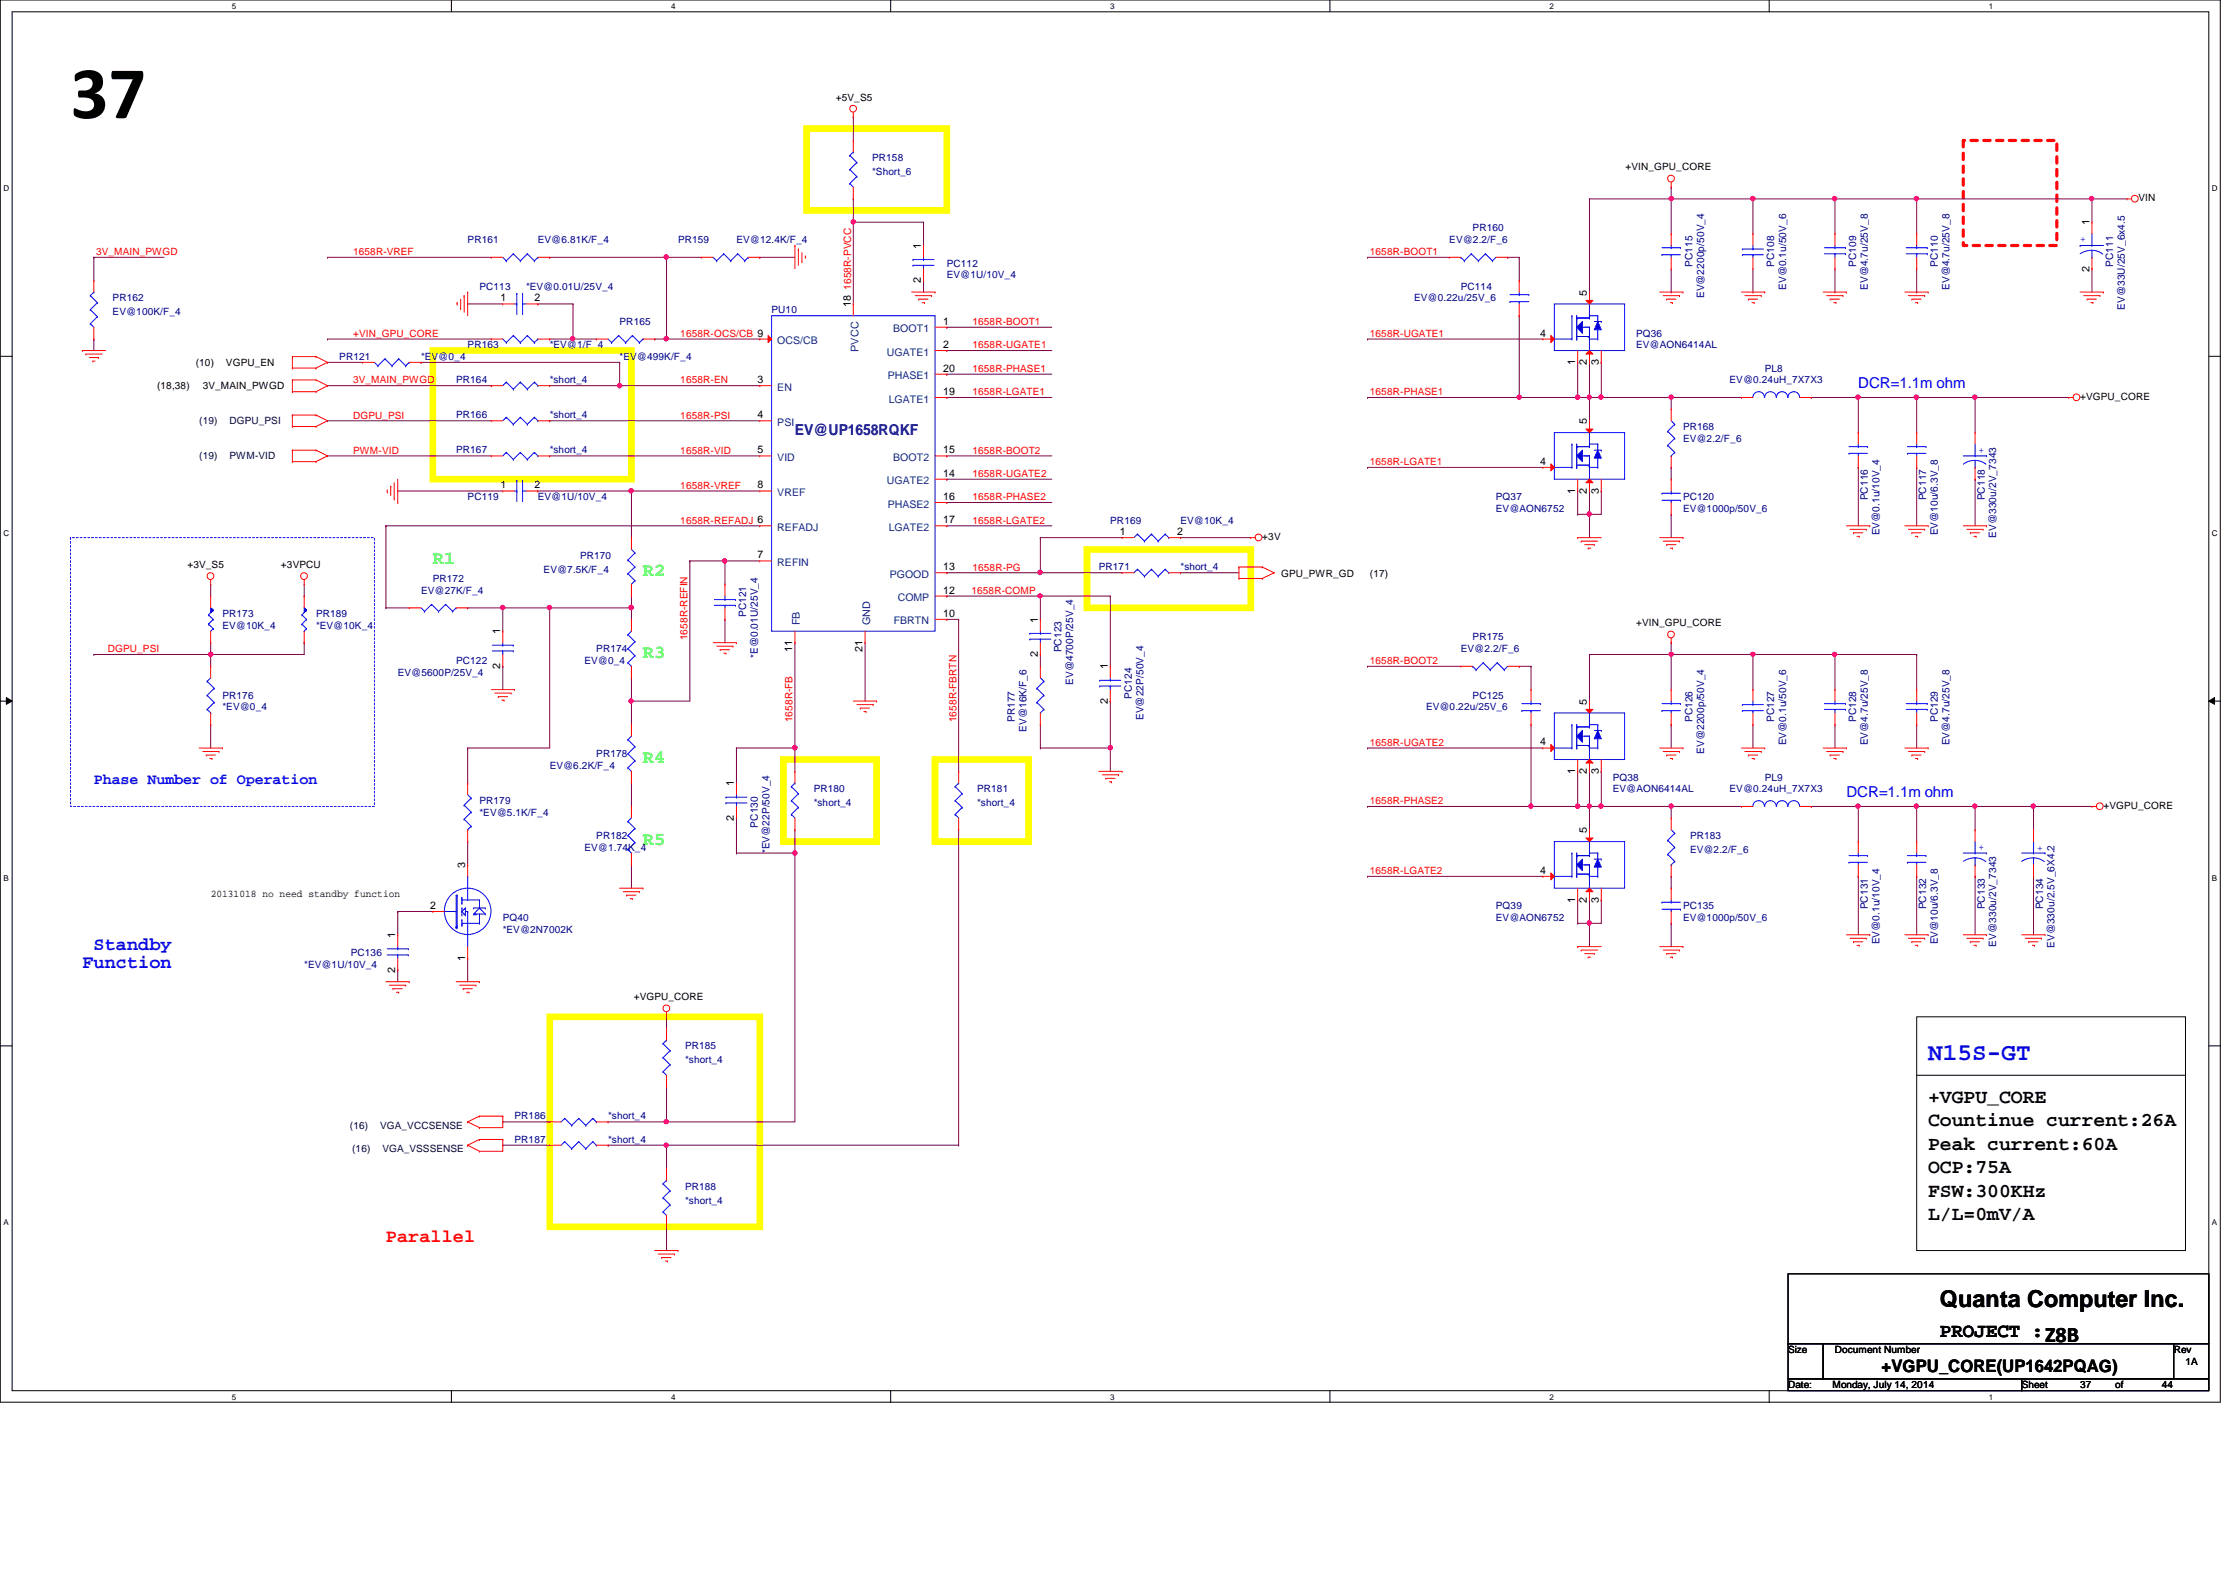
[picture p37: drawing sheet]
<svg xmlns="http://www.w3.org/2000/svg" width="297mm" height="210mm" viewBox="0 0 297 210" stroke-linecap="round" stroke-linejoin="round" font-family="sans-serif">
<defs><g id="words">
<text font-size="9.9" x="9.4" y="15.7">37</text>
<text font-size="3.2" fill="#00f" x="255.7" y="140.6">N15S-GT</text>
<text font-size="3.1" x="257.3" y="173.3">Quanta Computer Inc.</text>
<g font-size="2.6">
<text x="255.7" y="149.4">Countinue current:26A</text>
<text x="255.7" y="146.3">+VGPU_CORE</text>
<text x="255.7" y="152.5">Peak current:60A</text>
<text x="255.7" y="155.6">OCP:75A</text>
<text x="255.7" y="161.8">L/L=0mV/A</text>
<text x="255.7" y="158.7">FSW:300KHz</text>
<text x="257.3" y="177.2">PROJECT :Z8B</text>
</g>
<text font-size="2.5" fill="#00ff40" x="57.4" y="74.8">R1</text>
<g font-size="2.5" fill="#0f0">
<text x="85.3" y="76.4">R2</text>
<text x="85.3" y="87.2">R3</text>
<text x="85.3" y="101.2">R4</text>
<text x="85.3" y="112">R5</text>
</g>
<g font-size="2.5" fill="#00f">
<text x="12.4" y="125.9">Standby</text>
<text x="10.9" y="128.4">Function</text>
</g>
<text font-size="2.5" fill="#f00" x="51.2" y="164.7">Parallel</text>
<text font-size="2.3" x="249.5" y="181.9">+VGPU_CORE(UP1642PQAG)</text>
<g font-size="2" fill="#00f">
<text x="246.4" y="51.4">DCR=1.1m ohm</text>
<text x="12.4" y="103.9">Phase Number of Operation</text>
<text x="244.9" y="105.7">DCR=1.1m ohm</text>
</g>
<text font-size="2" fill="#000080" x="105.4" y="57.7">EV@UP1658RQKF</text>
<g font-size="1.4">
<text x="277.1" y="29.9" transform="rotate(-90 277.1 29.9)">1</text>
<text x="122.1" y="33" transform="rotate(-90 122.1 33)">1</text>
<text x="66.4" y="40">1</text>
<text x="70.9" y="40">2</text>
<text x="112.8" y="40.8" transform="rotate(-90 112.8 40.8)">18</text>
<text x="122.1" y="37.5" transform="rotate(-90 122.1 37.5)">2</text>
<text x="210.4" y="39.2" transform="rotate(-90 210.4 39.2)">5</text>
<text x="277.1" y="36" transform="rotate(-90 277.1 36)">2</text>
<text x="125.1" y="46.1">2</text>
<text x="125.1" y="43.1">1</text>
<text x="204.3" y="44.6">4</text>
<text x="100.5" y="50.8">3</text>
<text x="125.1" y="49.3">20</text>
<text x="125.1" y="52.4">19</text>
<text x="208.9" y="48.4" transform="rotate(-90 208.9 48.4)">1</text>
<text x="210.4" y="48.4" transform="rotate(-90 210.4 48.4)">2</text>
<text x="212" y="48.4" transform="rotate(-90 212 48.4)">3</text>
<text x="100.5" y="55.5">4</text>
<text x="210.4" y="56.3" transform="rotate(-90 210.4 56.3)">5</text>
<text x="66.4" y="64.8">1</text>
<text x="70.9" y="64.8">2</text>
<text x="100.5" y="60.1">5</text>
<text x="100.5" y="64.8">8</text>
<text x="125.1" y="60.1">15</text>
<text x="125.1" y="63.2">14</text>
<text x="204.3" y="61.6">4</text>
<text x="208.9" y="65.4" transform="rotate(-90 208.9 65.4)">1</text>
<text x="210.4" y="65.4" transform="rotate(-90 210.4 65.4)">2</text>
<text x="212" y="65.4" transform="rotate(-90 212 65.4)">3</text>
<text x="125.1" y="69.4">17</text>
<text x="125.1" y="66.3">16</text>
<text x="148.5" y="71">1</text>
<text x="156.1" y="71">2</text>
<text x="100.5" y="74">7</text>
<text x="125.1" y="75.6">13</text>
<text x="125.1" y="78.7">12</text>
<text x="125.1" y="81.8">10</text>
<text x="137.6" y="82.6" transform="rotate(-90 137.6 82.6)">1</text>
<text x="66.3" y="88.7" transform="rotate(-90 66.3 88.7)">2</text>
<text x="66.3" y="84.1" transform="rotate(-90 66.3 84.1)">1</text>
<text x="105.1" y="86.4" transform="rotate(-90 105.1 86.4)">11</text>
<text x="114.4" y="86.4" transform="rotate(-90 114.4 86.4)">21</text>
<text x="137.6" y="87.1" transform="rotate(-90 137.6 87.1)">2</text>
<text x="146.9" y="88.8" transform="rotate(-90 146.9 88.8)">1</text>
<text x="146.9" y="93.3" transform="rotate(-90 146.9 93.3)">2</text>
<text x="210.4" y="93.4" transform="rotate(-90 210.4 93.4)">5</text>
<text x="204.3" y="98.8">4</text>
<text x="97.3" y="104.3" transform="rotate(-90 97.3 104.3)">1</text>
<text x="208.9" y="102.6" transform="rotate(-90 208.9 102.6)">1</text>
<text x="210.4" y="102.6" transform="rotate(-90 210.4 102.6)">2</text>
<text x="212" y="102.6" transform="rotate(-90 212 102.6)">3</text>
<text x="97.3" y="108.8" transform="rotate(-90 97.3 108.8)">2</text>
<text x="210.4" y="110.5" transform="rotate(-90 210.4 110.5)">5</text>
<text x="27.9" y="118.9">20131018 no need standby function</text>
<text x="61.7" y="115.1" transform="rotate(-90 61.7 115.1)">3</text>
<text x="204.3" y="115.9">4</text>
<text x="208.9" y="119.7" transform="rotate(-90 208.9 119.7)">1</text>
<text x="210.4" y="119.7" transform="rotate(-90 210.4 119.7)">2</text>
<text x="212" y="119.7" transform="rotate(-90 212 119.7)">3</text>
<text x="52.4" y="124.4" transform="rotate(-90 52.4 124.4)">1</text>
<text x="57.1" y="120.5">2</text>
<text x="52.4" y="129" transform="rotate(-90 52.4 129)">2</text>
<text x="61.7" y="127.4" transform="rotate(-90 61.7 127.4)">1</text>
</g>
<g font-size="1.4" fill="#000080">
<text x="224.4" y="35.3" transform="rotate(-90 224.4 35.3)">PC115</text>
<text x="235.3" y="35.3" transform="rotate(-90 235.3 35.3)">PC108</text>
<text x="246.1" y="35.3" transform="rotate(-90 246.1 35.3)">PC109</text>
<text x="257" y="35.3" transform="rotate(-90 257 35.3)">PC110</text>
<text x="280.2" y="35.3" transform="rotate(-90 280.2 35.3)">PC111</text>
<text x="226" y="39.5" transform="rotate(-90 226 39.5)">EV@2200p/50V_4</text>
<text x="236.9" y="38.4" transform="rotate(-90 236.9 38.4)">EV@0.1u/50V_6</text>
<text x="247.7" y="38.4" transform="rotate(-90 247.7 38.4)">EV@4.7u/25V_8</text>
<text x="258.5" y="38.4" transform="rotate(-90 258.5 38.4)">EV@4.7u/25V_8</text>
<text x="281.8" y="41.1" transform="rotate(-90 281.8 41.1)">EV@33U/25V_6x4.5</text>
<text x="247.7" y="66.3" transform="rotate(-90 247.7 66.3)">PC116</text>
<text x="249.2" y="71" transform="rotate(-90 249.2 71)">EV@0.1u/10V_4</text>
<text x="255.4" y="66.3" transform="rotate(-90 255.4 66.3)">PC117</text>
<text x="257" y="71" transform="rotate(-90 257 71)">EV@10u/6.3V_8</text>
<text x="263.2" y="66.3" transform="rotate(-90 263.2 66.3)">PC118</text>
<text x="264.7" y="71.3" transform="rotate(-90 264.7 71.3)">EV@330u/2V_7343</text>
<text x="98.9" y="81.8" transform="rotate(-90 98.9 81.8)">PC121</text>
<text x="100.5" y="87.2" transform="rotate(-90 100.5 87.2)">*E@0.01U/25V_4</text>
<text x="140.8" y="86.5" transform="rotate(-90 140.8 86.5)">PC123</text>
<text x="134.6" y="95.8" transform="rotate(-90 134.6 95.8)">PR177</text>
<text x="142.3" y="90.8" transform="rotate(-90 142.3 90.8)">EV@4700P/25V_4</text>
<text x="150.1" y="92.7" transform="rotate(-90 150.1 92.7)">PC124</text>
<text x="151.6" y="95.5" transform="rotate(-90 151.6 95.5)">EV@22P/50V_4</text>
<text x="224.4" y="95.8" transform="rotate(-90 224.4 95.8)">PC126</text>
<text x="235.3" y="95.8" transform="rotate(-90 235.3 95.8)">PC127</text>
<text x="246.1" y="95.8" transform="rotate(-90 246.1 95.8)">PC128</text>
<text x="257" y="95.8" transform="rotate(-90 257 95.8)">PC129</text>
<text x="136.1" y="97" transform="rotate(-90 136.1 97)">EV@16K/F_6</text>
<text x="226" y="99.9" transform="rotate(-90 226 99.9)">EV@2200p/50V_4</text>
<text x="236.9" y="98.8" transform="rotate(-90 236.9 98.8)">EV@0.1u/50V_6</text>
<text x="247.7" y="98.8" transform="rotate(-90 247.7 98.8)">EV@4.7u/25V_8</text>
<text x="258.5" y="98.8" transform="rotate(-90 258.5 98.8)">EV@4.7u/25V_8</text>
<text x="100.5" y="109.7" transform="rotate(-90 100.5 109.7)">PC130</text>
<text x="102" y="113.1" transform="rotate(-90 102 113.1)">*EV@22P/50V_4</text>
<text x="247.7" y="120.6" transform="rotate(-90 247.7 120.6)">PC131</text>
<text x="249.2" y="125.2" transform="rotate(-90 249.2 125.2)">EV@0.1u/10V_4</text>
<text x="255.4" y="120.6" transform="rotate(-90 255.4 120.6)">PC132</text>
<text x="257" y="125.2" transform="rotate(-90 257 125.2)">EV@10u/6.3V_8</text>
<text x="263.2" y="120.6" transform="rotate(-90 263.2 120.6)">PC133</text>
<text x="264.7" y="125.5" transform="rotate(-90 264.7 125.5)">EV@330u/2V_7343</text>
<text x="270.9" y="120.6" transform="rotate(-90 270.9 120.6)">PC134</text>
<text x="272.5" y="125.7" transform="rotate(-90 272.5 125.7)">EV@330u/2.5V_6X4.2</text>
</g>
<g font-size="1.4" fill="#00f">
<text x="275.8" y="32.1">+</text>
<text x="262.4" y="60">+</text>
<text x="262.4" y="112.7">+</text>
<text x="270.1" y="112.9">+</text>
</g>
<g font-size="1.4" fill="#f00">
<text x="112.9" y="38.4" transform="rotate(-90 112.9 38.4)">1658R-PVCC</text>
<text x="91.2" y="84.9" transform="rotate(-90 91.2 84.9)">1658R-REFIN</text>
<text x="105.1" y="95.8" transform="rotate(-90 105.1 95.8)">1658R-FB</text>
<text x="126.8" y="95.8" transform="rotate(-90 126.8 95.8)">1658R-FBRTN</text>
</g>
<g font-size="1.4" fill="#004080">
<text x="103.1" y="45.6">OCS/CB</text>
<text x="113.8" y="46.7" transform="rotate(-90 113.8 46.7)">PVCC</text>
<text x="117.6" y="47.2">UGATE1</text>
<text x="118.4" y="44.1">BOOT1</text>
<text x="103.1" y="51.8">EN</text>
<text x="117.7" y="50.3">PHASE1</text>
<text x="117.9" y="53.4">LGATE1</text>
<text x="103.1" y="56.5">PSI</text>
<text x="103.1" y="61.1">VID</text>
<text x="103.1" y="65.8">VREF</text>
<text x="117.6" y="64.2">UGATE2</text>
<text x="118.4" y="61.1">BOOT2</text>
<text x="103.1" y="70.4">REFADJ</text>
<text x="117.7" y="67.3">PHASE2</text>
<text x="117.9" y="70.4">LGATE2</text>
<text x="103.1" y="75.1">REFIN</text>
<text x="118" y="76.6">PGOOD</text>
<text x="106.1" y="82.9" transform="rotate(-90 106.1 82.9)">FB</text>
<text x="115.4" y="82.9" transform="rotate(-90 115.4 82.9)">GND</text>
<text x="118.5" y="82.8">FBRTN</text>
<text x="119" y="79.7">COMP</text>
</g>
<g font-size="1.3">
<text x="110.8" y="13.3">+5V_S5</text>
<text x="215.6" y="22.6">+VIN_GPU_CORE</text>
<text x="283.6" y="26.7">VIN</text>
<text x="20.8" y="51.6">(18,38)</text>
<text x="25.9" y="48.5">(10)</text>
<text x="26.9" y="51.6">3V_MAIN_PWGD</text>
<text x="30" y="48.5">VGPU_EN</text>
<text x="275.8" y="53">+VGPU_CORE</text>
<text x="167.4" y="71.6">+3V</text>
<text x="24.8" y="75.3">+3V_S5</text>
<text x="37.3" y="75.3">+3VPCU</text>
<text x="169.9" y="76.5">GPU_PWR_GD</text>
<text x="181.6" y="76.5">(17)</text>
<text x="217" y="83.1">+VIN_GPU_CORE</text>
<text x="278.9" y="107.2">+VGPU_CORE</text>
<text x="84" y="132.6">+VGPU_CORE</text>
<text x="237.1" y="179.4">Size</text>
<text x="243.3" y="179.4">Document Number</text>
<text x="288.2" y="179.4">Rev</text>
<text x="237.1" y="184.1">Date:</text>
<text x="243" y="184.1">Monday, July 14, 2014</text>
<text x="268.1" y="184.1">Sheet</text>
<text x="275.8" y="184.1">37</text>
<text x="280.5" y="184.1">of</text>
<text x="286.7" y="184.1">44</text>
<text x="289.8" y="181">1A</text>
</g>
<g font-size="1.3" fill="#000080">
<text x="115.7" y="21.4">PR158</text>
<text x="115.7" y="23.2">*Short_6</text>
<text x="62" y="32.2">PR161</text>
<text x="71.3" y="32.2">EV@6.81K/F_4</text>
<text x="89.9" y="32.2">PR159</text>
<text x="97.7" y="32.2">EV@12.4K/F_4</text>
<text x="125.6" y="35.3">PC112</text>
<text x="192.2" y="32.2">EV@2.2/F_6</text>
<text x="195.3" y="30.7">PR160</text>
<text x="14.9" y="40">PR162</text>
<text x="14.9" y="41.8">EV@100K/F_4</text>
<text x="63.6" y="38.4">PC113</text>
<text x="69.8" y="38.4">*EV@0.01U/25V_4</text>
<text x="102.3" y="41.5">PU10</text>
<text x="125.6" y="36.9">EV@1U/10V_4</text>
<text x="187.5" y="40">EV@0.22u/25V_6</text>
<text x="193.7" y="38.4">PC114</text>
<text x="45" y="47.7">PR121</text>
<text x="55.8" y="47.7">*EV@0_4</text>
<text x="62" y="46.2">PR163</text>
<text x="72.9" y="46.2">*EV@1/F_4</text>
<text x="82.2" y="43.1">PR165</text>
<text x="82.2" y="47.7">*EV@499K/F_4</text>
<text x="217" y="44.6">PQ36</text>
<text x="217" y="46.2">EV@AON6414AL</text>
<text x="60.5" y="50.8">PR164</text>
<text x="72.9" y="50.8">*short_4</text>
<text x="229.4" y="50.8">EV@0.24uH_7X7X3</text>
<text x="234" y="49.3">PL8</text>
<text x="60.5" y="55.5">PR166</text>
<text x="72.9" y="55.5">*short_4</text>
<text x="223.2" y="57">PR168</text>
<text x="223.2" y="58.6">EV@2.2/F_6</text>
<text x="60.5" y="60.1">PR167</text>
<text x="72.9" y="60.1">*short_4</text>
<text x="62" y="66.3">PC119</text>
<text x="71.3" y="66.3">EV@1U/10V_4</text>
<text x="147.2" y="69.4">PR169</text>
<text x="156.5" y="69.4">EV@10K_4</text>
<text x="198.4" y="66.3">PQ37</text>
<text x="198.4" y="67.9">EV@AON6752</text>
<text x="223.2" y="66.3">PC120</text>
<text x="223.2" y="67.9">EV@1000p/50V_6</text>
<text x="57.4" y="77.2">PR172</text>
<text x="72.1" y="75.9">EV@7.5K/F_4</text>
<text x="76.9" y="74.1">PR170</text>
<text x="145.7" y="75.6">PR171</text>
<text x="156.5" y="75.6">*short_4</text>
<text x="29.5" y="81.8">PR173</text>
<text x="29.5" y="83.4">EV@10K_4</text>
<text x="41.9" y="81.8">PR189</text>
<text x="41.9" y="83.4">*EV@10K_4</text>
<text x="55.8" y="78.7">EV@27K/F_4</text>
<text x="52.7" y="89.6">EV@5600P/25V_4</text>
<text x="60.5" y="88">PC122</text>
<text x="77.5" y="88">EV@0_4</text>
<text x="79.1" y="86.4">PR174</text>
<text x="193.7" y="86.4">EV@2.2/F_6</text>
<text x="195.3" y="84.9">PR175</text>
<text x="29.5" y="92.7">PR176</text>
<text x="29.5" y="94.2">*EV@0_4</text>
<text x="189.1" y="94.2">EV@0.22u/25V_6</text>
<text x="195.3" y="92.7">PC125</text>
<text x="72.9" y="101.9">EV@6.2K/F_4</text>
<text x="79.1" y="100.4">PR178</text>
<text x="63.6" y="106.6">PR179</text>
<text x="107.9" y="105.1">PR180</text>
<text x="107.9" y="106.9">*short_4</text>
<text x="129.6" y="105.1">PR181</text>
<text x="129.6" y="106.9">*short_4</text>
<text x="213.9" y="103.5">PQ38</text>
<text x="213.9" y="105.1">EV@AON6414AL</text>
<text x="229.4" y="105.1">EV@0.24uH_7X7X3</text>
<text x="234" y="103.5">PL9</text>
<text x="63.6" y="108.2">*EV@5.1K/F_4</text>
<text x="77.5" y="112.8">EV@1.74K_4</text>
<text x="79.1" y="111.3">PR182</text>
<text x="224.1" y="111.3">PR183</text>
<text x="224.1" y="113.1">EV@2.2/F_6</text>
<text x="66.7" y="122.1">PQ40</text>
<text x="66.7" y="123.7">*EV@2N7002K</text>
<text x="198.4" y="120.6">PQ39</text>
<text x="198.4" y="122.1">EV@AON6752</text>
<text x="223.2" y="120.6">PC135</text>
<text x="223.2" y="122.1">EV@1000p/50V_6</text>
<text x="40.3" y="128.3">*EV@1U/10V_4</text>
<text x="46.5" y="126.7">PC136</text>
<text x="90.8" y="139.1">PR185</text>
<text x="90.8" y="141">*short_4</text>
<text x="68.2" y="148.4">PR186</text>
<text x="80.6" y="148.4">*short_4</text>
<text x="68.2" y="151.6">PR187</text>
<text x="80.6" y="151.6">*short_4</text>
<text x="90.8" y="157.7">PR188</text>
<text x="90.8" y="159.6">*short_4</text>
</g>
<g font-size="1.3" fill="#f00">
<text x="12.7" y="33.8">3V_MAIN_PWGD</text>
<text x="46.8" y="33.8">1658R-VREF</text>
<text x="181.6" y="33.8">1658R-BOOT1</text>
<text x="46.8" y="44.7">+VIN_GPU_CORE</text>
<text x="90.2" y="44.7">1658R-OCS/CB 9</text>
<text x="128.9" y="43.1">1658R-BOOT1</text>
<text x="128.9" y="46.2">1658R-UGATE1</text>
<text x="181.6" y="44.7">1658R-UGATE1</text>
<text x="46.8" y="50.8">3V_MAIN_PWGD</text>
<text x="90.2" y="50.8">1658R-EN</text>
<text x="128.9" y="49.3">1658R-PHASE1</text>
<text x="128.9" y="52.4">1658R-LGATE1</text>
<text x="181.6" y="52.4">1658R-PHASE1</text>
<text x="46.8" y="55.5">DGPU_PSI</text>
<text x="90.2" y="55.5">1658R-PSI</text>
<text x="46.8" y="60.2">PWM-VID</text>
<text x="90.2" y="64.8">1658R-VREF</text>
<text x="90.2" y="60.2">1658R-VID</text>
<text x="128.9" y="60.2">1658R-BOOT2</text>
<text x="128.9" y="63.2">1658R-UGATE2</text>
<text x="181.6" y="61.7">1658R-LGATE1</text>
<text x="90.2" y="69.4">1658R-REFADJ 6</text>
<text x="128.9" y="66.3">1658R-PHASE2</text>
<text x="128.9" y="69.4">1658R-LGATE2</text>
<text x="128.9" y="75.6">1658R-PG</text>
<text x="128.8" y="78.7">1658R-COMP</text>
<text x="14.3" y="86.5">DGPU_PSI</text>
<text x="181.6" y="88.1">1658R-BOOT2</text>
<text x="181.6" y="98.9">1658R-UGATE2</text>
<text x="181.6" y="106.6">1658R-PHASE2</text>
<text x="181.6" y="115.9">1658R-LGATE2</text>
</g>
<g font-size="1.3" fill="#000040">
<text x="26.4" y="56.3">(19)</text>
<text x="30.4" y="56.3">DGPU_PSI</text>
<text x="26.4" y="60.9">(19)</text>
<text x="30.4" y="60.9">PWM-VID</text>
<text x="46.4" y="149.7">(16)</text>
<text x="50.4" y="149.7">VGA_VCCSENSE</text>
<text x="46.7" y="152.8">(16)</text>
<text x="50.7" y="152.8">VGA_VSSSENSE</text>
</g>
<g font-size="1.1">
<text x="30.7" y="1.2">5</text>
<text x="89" y="1.2">4</text>
<text x="147.2" y="1.2">3</text>
<text x="205.5" y="1.2">2</text>
<text x="263.7" y="1.2">1</text>
<text x=".5" y="25.4">D</text>
<text x="293.3" y="25.4">D</text>
<text x=".5" y="71">C</text>
<text x="293.3" y="71">C</text>
<text x=".5" y="116.8">B</text>
<text x="293.3" y="116.8">B</text>
<text x=".5" y="162.5">A</text>
<text x="293.3" y="162.5">A</text>
<text x="30.7" y="185.6">5</text>
<text x="89" y="185.6">4</text>
<text x="147.2" y="185.6">3</text>
<text x="205.5" y="185.6">2</text>
<text x="263.7" y="185.6">1</text>
</g>
</g></defs>
<path d="M0 0h294.4v185.9h-294.4zM1.6 1.6h291.3v182.8h-291.3z" fill="none" stroke="#000" stroke-width=".13"/>
<g fill="#fff">
<path d="M30.7 .2h.6v1.2h-.6z"/>
<path d="M30.7 184.6h.6v1.2h-.6z"/>
</g>
<path d="M59.9 0v1.6M59.9 184.4v1.6" fill="none" stroke="#000" stroke-width=".13"/>
<g fill="#fff">
<path d="M89 .2h.6v1.2h-.6z"/>
<path d="M89 184.6h.6v1.2h-.6z"/>
</g>
<path d="M118.1 0v1.6M118.1 184.4v1.6" fill="none" stroke="#000" stroke-width=".13"/>
<g fill="#fff">
<path d="M147.2 .2h.6v1.2h-.6z"/>
<path d="M147.2 184.6h.6v1.2h-.6z"/>
</g>
<path d="M176.4 0v1.6M176.4 184.4v1.6" fill="none" stroke="#000" stroke-width=".13"/>
<g fill="#fff">
<path d="M205.5 .2h.6v1.2h-.6z"/>
<path d="M205.5 184.6h.6v1.2h-.6z"/>
</g>
<path d="M234.6 0v1.6M234.6 184.4v1.6" fill="none" stroke="#000" stroke-width=".13"/>
<g fill="#fff">
<path d="M263.7 .2h.6v1.2h-.6z"/>
<path d="M263.7 184.6h.6v1.2h-.6z"/>
<path d="M.5 24.4h.7v1.2h-.7z"/>
<path d="M293.3 24.4h.8v1.2h-.8z"/>
<path d="M.5 70.1h.7v1.1h-.7z"/>
<path d="M293.3 70.1h.8v1.1h-.8z"/>
</g>
<path d="M0 47.2h1.6M292.9 47.2h1.6" fill="none" stroke="#000" stroke-width=".13"/>
<g fill="#fff">
<path d="M.5 115.8h.7v1.2h-.7z"/>
<path d="M293.3 115.8h.7v1.2h-.7z"/>
</g>
<path d="M0 93h1.6M.8 92.5l.8 .5-.8 .4zM292.9 93l.8-.5v.9zM292.9 93h1.6" fill="none" stroke="#000" stroke-width=".13"/>
<path d="M.8 92.5l.8 .5-.8 .4zM292.9 93l.8-.5v.9z" fill="#000"/>
<g fill="#fff">
<path d="M.5 161.5h.7v1.2h-.7z"/>
<path d="M293.3 161.5h.7v1.2h-.7z"/>
</g>
<path d="M0 138.7h1.6M254.2 134.8h35.6v31h-35.6zM292.9 138.7h1.6M254.2 142.6h35.6M289.8 142.6h.1" fill="none" stroke="#000" stroke-width=".13"/>
<path d="M9.4 71.3h40.3v35.6h-40.3z" fill="none" stroke="#00f" stroke-width=".13" stroke-dasharray=".3 .3"/>
<path d="M260.3 18.6h12.5v14h-12.5z" fill="none" stroke="#f00" stroke-width=".42" stroke-dasharray=".8 .8"/>
<path d="M107 17.1h18.6v10.8h-18.6zM57.4 46.5h26.3v17h-26.3zM144.1 72.9h21.8v7.7h-21.8zM103.9 100.7h12.3v10.9h-12.3zM124 100.7h12.4v10.9h-12.4zM72.9 134.8h27.8v27.9h-27.8z" fill="none" stroke="#ff0" stroke-width=".89"/>
<g fill="none" stroke="#800040" stroke-width=".13">
<path d="M76 45h.1M76 45h3.1M209.2 52.7h.1M209.2 48h.1M209.2 52.7h1.6M209.2 48v4.7M210.8 52.7h.1M210.8 52.7v3.1M212.3 52.7h.1M212.3 52.7h9.3M125.6 75.9h.1M125.6 60.5h.1"/>
<path d="M125.6 63.5h.1M125.6 66.6h.1M125.6 69.7h.1M125.6 75.9h12.4M125.6 60.5h13.9M125.6 63.5h13.9M125.6 66.6h13.9M125.6 69.7h13.9M138 79h.1M138 79h9.2M156.5 71.3h.1M156.5 71.3h9.4"/>
<path d="M181.4 62h.1M181.4 62h23.2M27.9 85.2h.1M27.9 85.2v1.6M105.4 99.2h.1M105.4 99.2v3.1M138 96.1h.1M138 96.1v3.1M147.2 99.2h.1M147.2 99.2v3.1M97.7 108.5h.1M97.7 108.5v4.6"/>
<path d="M52.7 120.9h.1M52.7 120.9v3.1M62 127.1h.1M62 127.1v3.1M66.7 151.8h.1M66.7 151.8h6.2M80.6 151.8h.1M80.6 151.8h7.8"/>
</g>
<circle cx="209.2" cy="52.7" r=".3" fill="#f0f"/>
<circle cx="209.2" cy="52.7" r=".3" fill="none" stroke="#f0f" stroke-width=".13"/>
<path d="M201.5 52.7h.1M201.5 52.7h7.7M210.8 48h.1M210.8 48v4.7" fill="none" stroke="#800040" stroke-width=".13"/>
<circle cx="210.7" cy="52.7" r=".29" fill="#f0f"/>
<circle cx="210.7" cy="52.7" r=".29" fill="none" stroke="#f0f" stroke-width=".13"/>
<path d="M212.3 48h.1M212.3 48v4.7" fill="none" stroke="#800040" stroke-width=".13"/>
<circle cx="212.3" cy="52.7" r=".3" fill="#f0f"/>
<circle cx="212.3" cy="52.7" r=".3" fill="none" stroke="#f0f" stroke-width=".13"/>
<g fill="none" stroke="#800040" stroke-width=".13">
<path d="M221.6 24.8h.1M221.6 24.8v1.6M243.3 26.4h.1M243.3 26.4h10.9M76 40.3h.1M76 40.3v4.7M210.8 52.7h.1M210.8 52.7h1.5M83.7 93h.1M83.7 93v3.1M221.6 86.8h.1M221.6 96.1h.1"/>
<path d="M221.6 85.2h.1M221.6 85.2v6.2M221.6 96.1v3.1"/>
</g>
<circle cx="83.7" cy="93" r=".3" fill="#f0f"/>
<circle cx="83.7" cy="93" r=".3" fill="none" stroke="#f0f" stroke-width=".13"/>
<path d="M88.4 34.1h.1M88.4 34.1v10.9M27.9 77.5h.1M27.9 77.5v1.5M83.7 65.1h.1M83.7 65.1h17M210.8 86.8h.1M210.8 86.8h10.8M243.3 86.8h.1M243.3 86.8h10.9M83.7 103.8h.1M83.7 103.8v3.1" fill="none" stroke="#800040" stroke-width=".13"/>
<circle cx="88.3" cy="44.9" r=".3" fill="#f0f"/>
<circle cx="88.3" cy="44.9" r=".3" fill="none" stroke="#f0f" stroke-width=".13"/>
<g fill="none" stroke="#800040" stroke-width=".13">
<path d="M88.4 34.1h.1M88.4 34.1h4.6M181.4 34.1h.1M181.4 34.1h10.8M199.9 34.1h.1M199.9 34.1h1.6M88.4 45h.1M88.4 45h12.3M201.5 41.9h.1M201.5 41.9v10.8M66.7 80.6h.1M66.7 80.6h6.2"/>
<path d="M83.7 114.7h.1M83.7 114.7v3.1M88.4 162.7h.1M88.4 162.7v3.1"/>
</g>
<circle cx="201.5" cy="52.7" r=".3" fill="#f0f"/>
<circle cx="201.5" cy="52.7" r=".3" fill="none" stroke="#f0f" stroke-width=".13"/>
<g fill="none" stroke="#800040" stroke-width=".13">
<path d="M201.5 34.1h.1M201.5 34.1v3.1M43.4 55.8h.1M43.4 55.8h21.7M72.9 55.8h.1M72.9 55.8h27.8M125.6 49.6h.1M125.6 49.6h13.9M72.9 80.6h.1M72.9 80.6v18.6M127.1 82.1h.1M127.1 82.1v20.2"/>
<path d="M52.7 120.9h.1M52.7 120.9h4.7"/>
</g>
<circle cx="72.9" cy="80.6" r=".3" fill="#f0f"/>
<circle cx="72.9" cy="80.6" r=".3" fill="none" stroke="#f0f" stroke-width=".13"/>
<path d="M72.9 80.6h.1M72.9 80.6h10.8" fill="none" stroke="#800040" stroke-width=".13"/>
<circle cx="83.7" cy="80.6" r=".3" fill="#f0f"/>
<circle cx="83.7" cy="80.6" r=".3" fill="none" stroke="#f0f" stroke-width=".13"/>
<path d="M71.3 65.1h.1M71.3 65.1h12.4M62 99.2h.1M62 99.2h10.9M62 99.2v4.6" fill="none" stroke="#800040" stroke-width=".13"/>
<circle cx="83.7" cy="65.1" r=".3" fill="#f0f"/>
<circle cx="83.7" cy="65.1" r=".3" fill="none" stroke="#f0f" stroke-width=".13"/>
<path d="M221.6 26.4h.1M221.6 26.4v4.6M43.4 45h.1M43.4 45h21.7M210.8 68.2h.1M210.8 68.2v3.1M221.6 62h.1M221.6 62v1.5M269.7 106.9h.1M269.7 106.9h7.7M88.4 144.1h.1M88.4 144.1v4.7" fill="none" stroke="#800040" stroke-width=".13"/>
<circle cx="210.7" cy="68.2" r=".29" fill="#f0f"/>
<circle cx="210.7" cy="68.2" r=".29" fill="none" stroke="#f0f" stroke-width=".13"/>
<path d="M147.2 79h.1M147.2 79v9.3M27.9 86.8h.1M27.9 86.8h12.4M125.6 82.1h.1M125.6 82.1h1.5" fill="none" stroke="#800040" stroke-width=".13"/>
<circle cx="27.9" cy="86.8" r=".29" fill="#f0f"/>
<circle cx="27.9" cy="86.8" r=".29" fill="none" stroke="#f0f" stroke-width=".13"/>
<path d="M51.2 69.7h.1M51.2 69.7h49.5M138 79h.1M138 79v3.1M105.4 113.1h.1M105.4 113.1v35.7" fill="none" stroke="#800040" stroke-width=".13"/>
<circle cx="105.4" cy="113.1" r=".3" fill="#f0f"/>
<circle cx="105.4" cy="113.1" r=".3" fill="none" stroke="#f0f" stroke-width=".13"/>
<path d="M88.4 148.8h.1M88.4 148.8h17" fill="none" stroke="#800040" stroke-width=".13"/>
<circle cx="88.4" cy="148.7" r=".29" fill="#f0f"/>
<circle cx="88.4" cy="148.7" r=".29" fill="none" stroke="#f0f" stroke-width=".13"/>
<g fill="none" stroke="#800040" stroke-width=".13">
<path d="M277.4 26.4h.1M277.4 35.6h.1M277.4 26.4v3.1M277.4 35.6v3.1M51.2 69.7h.1M51.2 69.7v10.9M51.2 80.6h.1M51.2 80.6h3.1M138 86.8h.1M138 99.2h.1M138 86.8v1.5M147.2 93h.1"/>
<path d="M147.2 93v6.2h-9.2"/>
</g>
<circle cx="147.2" cy="99.1" r=".3" fill="#f0f"/>
<circle cx="147.2" cy="99.1" r=".3" fill="none" stroke="#f0f" stroke-width=".13"/>
<path d="M221.6 52.7h.1M221.6 52.7h9.3" fill="none" stroke="#800040" stroke-width=".13"/>
<circle cx="221.6" cy="52.7" r=".3" fill="#f0f"/>
<circle cx="221.6" cy="52.7" r=".3" fill="none" stroke="#f0f" stroke-width=".13"/>
<path d="M210.8 26.4h.1M210.8 26.4h10.8M210.8 119.3h.1M210.8 119.3v3.1" fill="none" stroke="#800040" stroke-width=".13"/>
<circle cx="210.7" cy="122.4" r=".29" fill="#f0f"/>
<circle cx="210.7" cy="122.4" r=".29" fill="none" stroke="#f0f" stroke-width=".13"/>
<path d="M232.4 96.1h.1M232.4 86.8h.1M232.4 96.1v3.1M232.4 86.8h10.9M181.4 116.2h.1M181.4 116.2h23.2M212.3 119.3h.1M212.3 119.3v3.1" fill="none" stroke="#800040" stroke-width=".13"/>
<circle cx="243.3" cy="86.8" r=".29" fill="#f0f"/>
<circle cx="243.3" cy="86.8" r=".29" fill="none" stroke="#f0f" stroke-width=".13"/>
<path d="M243.3 86.8h.1M243.3 86.8v4.6M209.2 102.3h.1M209.2 102.3v4.6M221.6 106.9h.1M221.6 106.9h9.3" fill="none" stroke="#800040" stroke-width=".13"/>
<circle cx="221.6" cy="106.9" r=".3" fill="#f0f"/>
<circle cx="221.6" cy="106.9" r=".3" fill="none" stroke="#f0f" stroke-width=".13"/>
<path d="M212.3 102.3h.1M212.3 102.3v4.6" fill="none" stroke="#800040" stroke-width=".13"/>
<circle cx="212.3" cy="106.9" r=".3" fill="#f0f"/>
<circle cx="212.3" cy="106.9" r=".3" fill="none" stroke="#f0f" stroke-width=".13"/>
<path d="M210.8 106.9h.1M210.8 106.9v3.1" fill="none" stroke="#800040" stroke-width=".13"/>
<circle cx="210.7" cy="106.9" r=".29" fill="#f0f"/>
<circle cx="210.7" cy="106.9" r=".29" fill="none" stroke="#f0f" stroke-width=".13"/>
<g fill="none" stroke="#800040" stroke-width=".13">
<path d="M113.2 15.5h.1M113.2 15.5v3.1M210.8 86.8h.1M210.8 86.8v6.2M221.6 86.8h.1M221.6 86.8h10.8M232.4 86.8h.1M232.4 86.8v4.6M243.3 96.1h.1M243.3 96.1v3.1M254.2 96.1h.1M254.2 86.8h.1"/>
<path d="M254.2 86.8v4.6M254.2 96.1v3.1M209.2 119.3h.1M209.2 119.3v3.1M209.2 122.4h.1M209.2 122.4h3.1M210.8 122.4h.1M210.8 122.4v3.1"/>
</g>
<circle cx="232.5" cy="86.8" r=".29" fill="#f0f"/>
<circle cx="232.5" cy="86.8" r=".29" fill="none" stroke="#f0f" stroke-width=".13"/>
<circle cx="221.6" cy="86.8" r=".29" fill="#f0f"/>
<circle cx="221.6" cy="86.8" r=".29" fill="none" stroke="#f0f" stroke-width=".13"/>
<path d="M122.5 37.2h.1M122.5 37.2v1.5M127.1 110v41.8M88.4 151.8h.1M88.4 151.8h38.7M127.1 151.8h.1" fill="none" stroke="#800040" stroke-width=".13"/>
<circle cx="88.3" cy="151.8" r=".3" fill="#f0f"/>
<circle cx="88.3" cy="151.8" r=".3" fill="none" stroke="#f0f" stroke-width=".13"/>
<g fill="none" stroke="#800040" stroke-width=".13">
<path d="M12.4 34.1h.1M12.4 34.1v3.1M12.4 34.1h9.4M122.5 29.5h.1M122.5 29.5v3.1M12.4 45h.1M12.4 45v1.5M96.1 74.4h.1M96.1 74.4h4.6M181.4 99.2h.1M181.4 99.2h23.2M181.4 106.9h.1"/>
<path d="M181.4 106.9h21.6M210.8 106.9h.1M210.8 106.9h1.5"/>
</g>
<circle cx="203" cy="106.9" r=".29" fill="#f0f"/>
<circle cx="203" cy="106.9" r=".29" fill="none" stroke="#f0f" stroke-width=".13"/>
<path d="M43.4 34.1h.1M43.4 34.1h21.7M72.9 34.1h.1M72.9 34.1h15.5M91.5 74.4h.1M91.5 74.4v18.6h-7.8M83.7 93h.1M83.7 89.9h.1M83.7 89.9v3.1" fill="none" stroke="#800040" stroke-width=".13"/>
<circle cx="88.3" cy="34.1" r=".3" fill="#f0f"/>
<circle cx="88.3" cy="34.1" r=".3" fill="none" stroke="#f0f" stroke-width=".13"/>
<g fill="none" stroke="#800040" stroke-width=".13">
<path d="M138 71.3h.1M138 71.3h10.8M138 71.3v4.6M27.9 96.1h.1M27.9 96.1v3.1M66.7 80.6h.1M66.7 80.6v3.1M96.1 82.1h.1M96.1 82.1v3.1M105.4 110h.1M105.4 110v3.1M212.3 106.9h.1"/>
<path d="M212.3 106.9h9.3M221.6 116.2h.1M221.6 106.9h.1M221.6 106.9v1.6M221.6 116.2v1.6M221.6 122.4h.1M221.6 122.4v3.1"/>
</g>
<circle cx="66.7" cy="80.6" r=".3" fill="#f0f"/>
<circle cx="66.7" cy="80.6" r=".3" fill="none" stroke="#f0f" stroke-width=".13"/>
<path d="M43.4 51.1h21.7M65.1 51.1h.1M72.9 51.1h9.3M82.2 51.1h.1M62 80.6h.1M62 80.6h4.7" fill="none" stroke="#800040" stroke-width=".13"/>
<circle cx="82.2" cy="51.1" r=".3" fill="#f0f"/>
<circle cx="82.2" cy="51.1" r=".3" fill="none" stroke="#f0f" stroke-width=".13"/>
<path d="M27.9 86.8h.1M27.9 86.8v1.5M203 96.1h.1M203 96.1v10.8M203 106.9h.1M203 106.9h6.2" fill="none" stroke="#800040" stroke-width=".13"/>
<circle cx="209.2" cy="106.9" r=".3" fill="#f0f"/>
<circle cx="209.2" cy="106.9" r=".3" fill="none" stroke="#f0f" stroke-width=".13"/>
<g fill="none" stroke="#800040" stroke-width=".13">
<path d="M246.4 52.7h.1M246.4 52.7v4.7M254.2 52.7h.1M254.2 52.7v4.7M254.2 52.7h7.7M261.9 52.7h.1M261.9 52.7v4.7M246.4 62h.1M246.4 62v7.7M254.2 62h.1M254.2 62v7.7M261.9 63.5h.1"/>
<path d="M261.9 63.5v6.2M66.7 88.3h.1M66.7 88.3v3.1M181.4 88.3h.1M181.4 88.3h12.3M201.5 88.3h.1M201.5 88.3h1.5M203 88.3h.1M203 88.3v3.1"/>
</g>
<circle cx="261.9" cy="52.7" r=".3" fill="#f0f"/>
<circle cx="261.9" cy="52.7" r=".3" fill="none" stroke="#f0f" stroke-width=".13"/>
<circle cx="254.1" cy="52.7" r=".3" fill="#f0f"/>
<circle cx="254.1" cy="52.7" r=".3" fill="none" stroke="#f0f" stroke-width=".13"/>
<path d="M240.2 52.7h.1M240.2 52.7h6.2" fill="none" stroke="#800040" stroke-width=".13"/>
<circle cx="246.4" cy="52.7" r=".3" fill="#f0f"/>
<circle cx="246.4" cy="52.7" r=".3" fill="none" stroke="#f0f" stroke-width=".13"/>
<path d="M221.6 26.4h.1M221.6 26.4h10.8M181.4 52.7h.1M181.4 52.7h20.1M246.4 52.7h.1M246.4 52.7h7.8" fill="none" stroke="#800040" stroke-width=".13"/>
<circle cx="232.5" cy="26.3" r=".3" fill="#f0f"/>
<circle cx="232.5" cy="26.3" r=".3" fill="none" stroke="#f0f" stroke-width=".13"/>
<circle cx="221.6" cy="26.3" r=".3" fill="#f0f"/>
<circle cx="221.6" cy="26.3" r=".3" fill="none" stroke="#f0f" stroke-width=".13"/>
<path d="M232.4 38.7h.1M232.4 26.4h.1M232.4 26.4v4.6M232.4 35.6v3.1M232.4 26.4h10.9M277.4 26.4h.1M277.4 26.4h4.7M83.7 80.6h.1M83.7 80.6v1.5" fill="none" stroke="#800040" stroke-width=".13"/>
<circle cx="243.3" cy="26.3" r=".3" fill="#f0f"/>
<circle cx="243.3" cy="26.3" r=".3" fill="none" stroke="#f0f" stroke-width=".13"/>
<path d="M254.2 26.4h.1M254.2 26.4v4.6M254.2 26.4h23.2" fill="none" stroke="#800040" stroke-width=".13"/>
<circle cx="277.4" cy="26.3" r=".3" fill="#f0f"/>
<circle cx="277.4" cy="26.3" r=".3" fill="none" stroke="#f0f" stroke-width=".13"/>
<circle cx="254.1" cy="26.3" r=".3" fill="#f0f"/>
<circle cx="254.1" cy="26.3" r=".3" fill="none" stroke="#f0f" stroke-width=".13"/>
<g fill="none" stroke="#800040" stroke-width=".13">
<path d="M100.7 34.1h.1M100.7 34.1h4.7M243.3 38.7h.1M243.3 26.4h.1M243.3 26.4v4.6M243.3 35.6v3.1M254.2 38.7h.1M254.2 35.6v3.1M96.1 74.4h.1M96.1 74.4v3.1M246.4 106.9h.1M246.4 116.2h.1"/>
<path d="M246.4 106.9v4.7M246.4 116.2v7.8M254.2 106.9h.1M254.2 116.2h.1M254.2 106.9v4.7M254.2 116.2v7.8M261.9 106.9h.1M261.9 116.2h.1M261.9 106.9v3.1M261.9 116.2v7.8M269.7 106.9h.1M269.7 106.9v3.1"/>
</g>
<circle cx="269.6" cy="106.9" r=".3" fill="#f0f"/>
<circle cx="269.6" cy="106.9" r=".3" fill="none" stroke="#f0f" stroke-width=".13"/>
<path d="M240.2 106.9h.1M240.2 106.9h6.2M261.9 106.9h.1M261.9 106.9h7.8M269.7 116.2h.1M269.7 116.2v7.8" fill="none" stroke="#800040" stroke-width=".13"/>
<circle cx="246.4" cy="106.9" r=".3" fill="#f0f"/>
<circle cx="246.4" cy="106.9" r=".3" fill="none" stroke="#f0f" stroke-width=".13"/>
<path d="M254.2 106.9h.1M254.2 106.9h7.7" fill="none" stroke="#800040" stroke-width=".13"/>
<circle cx="261.9" cy="106.9" r=".3" fill="#f0f"/>
<circle cx="261.9" cy="106.9" r=".3" fill="none" stroke="#f0f" stroke-width=".13"/>
<circle cx="254.1" cy="106.9" r=".3" fill="#f0f"/>
<circle cx="254.1" cy="106.9" r=".3" fill="none" stroke="#f0f" stroke-width=".13"/>
<path d="M221.6 52.7h.1M221.6 52.7v1.5M221.6 68.2h.1M221.6 68.2v3.1M97.7 99.2h.1M97.7 99.2v4.6M105.4 85.2h.1M105.4 85.2v14h-7.7M62 111.6h.1M62 111.6v3.1M246.4 106.9h.1M246.4 106.9h7.8" fill="none" stroke="#800040" stroke-width=".13"/>
<circle cx="105.4" cy="99.1" r=".3" fill="#f0f"/>
<circle cx="105.4" cy="99.1" r=".3" fill="none" stroke="#f0f" stroke-width=".13"/>
<path d="M113.2 29.5h.1M113.2 29.5v10.8M86.8 45h.1M86.8 45h1.6M72.9 60.5h.1M72.9 60.5h27.8M83.7 65.1h.1M83.7 65.1v6.2" fill="none" stroke="#800040" stroke-width=".13"/>
<circle cx="113.2" cy="29.4" r=".3" fill="#f0f"/>
<circle cx="113.2" cy="29.4" r=".3" fill="none" stroke="#f0f" stroke-width=".13"/>
<g fill="none" stroke="#800040" stroke-width=".13">
<path d="M62 40.3h.1M62 40.3h4.7M125.6 43.4h.1M125.6 46.5h.1M125.6 43.4h13.9M125.6 46.5h13.9M43.4 60.5h.1M43.4 60.5h21.7M52.7 65.1h.1M52.7 65.1h14M91.5 74.4h.1M91.5 74.4h4.6"/>
<path d="M156.5 75.9h.1M156.5 75.9h7.8"/>
</g>
<circle cx="96.1" cy="74.4" r=".3" fill="#f0f"/>
<circle cx="96.1" cy="74.4" r=".3" fill="none" stroke="#f0f" stroke-width=".13"/>
<path d="M138 75.9h.1M138 75.9h10.8" fill="none" stroke="#800040" stroke-width=".13"/>
<circle cx="137.9" cy="75.9" r=".3" fill="#f0f"/>
<circle cx="137.9" cy="75.9" r=".3" fill="none" stroke="#f0f" stroke-width=".13"/>
<path d="M113.2 29.5h.1M113.2 26.4h.1M113.2 29.5h9.3M113.2 26.4v3.1M71.3 40.3h.1M71.3 40.3h4.7M72.9 45h.1M72.9 45h3.1M209.2 106.9h.1M210.8 102.3h.1M210.8 102.3v4.6h-1.6" fill="none" stroke="#800040" stroke-width=".13"/>
<circle cx="75.9" cy="44.9" r=".3" fill="#f0f"/>
<circle cx="75.9" cy="44.9" r=".3" fill="none" stroke="#f0f" stroke-width=".13"/>
<g fill="none" stroke="#800040" stroke-width=".13">
<path d="M210.8 26.4h.1M210.8 26.4v12.3M221.6 38.7h.1M221.6 35.6v3.1M125.6 52.7h.1M125.6 52.7h13.9M181.4 45h.1M181.4 45h23.2M261.9 52.7h.1M261.9 52.7h12.4M125.6 79h.1M125.6 79h12.4"/>
<path d="M209.2 65.1h.1M209.2 68.2h.1M209.2 65.1v3.1M210.8 65.1h.1M210.8 68.2h.1M210.8 65.1v3.1M212.3 65.1h.1M212.3 65.1v3.1h-3.1M114.7 85.2h.1M114.7 85.2v7.8M97.7 113.1h.1M97.7 113.1h7.7"/>
<path d="M52.7 128.6h.1M52.7 128.6v1.6M88.4 134.8h.1M88.4 134.8v1.6M66.7 148.8h.1M66.7 148.8h6.2M80.6 148.8h.1M80.6 148.8h7.8M88.4 151.8h.1M88.4 151.8v3.1"/>
</g>
<circle cx="137.9" cy="79" r=".29" fill="#f0f"/>
<circle cx="137.9" cy="79" r=".29" fill="none" stroke="#f0f" stroke-width=".13"/>
<g fill="none" stroke="#800040" stroke-width=".13">
<path d="M43.4 48h.1M43.4 48h4.7M55.8 48h.1M55.8 48h26.4M82.2 48h.1M82.2 48v3.1h18.5M100.7 51.1h.1M40.3 79h.1M40.3 77.5v1.5M83.7 79h.1M83.7 79v1.6M12.4 86.8h.1"/>
<path d="M12.4 86.8h15.5M40.3 85.2h.1M40.3 85.2v1.6"/>
</g>
<g fill="none" stroke="#f00" stroke-width=".13">
<path d="M113.2 15.5h.1M113.2 14.9v.6M61.1 39.7v1.2M61.5 39.2h.1M61.5 39.2v2.2M62 38.7h.1M62 38.7v3.2M65.1 34.1h.1M65.1 34.1h1.6M71.3 34.1h1.6M72.9 34.1h.1M93 34.1h.1"/>
<path d="M93 34.1h1.6M99.2 34.1h1.5M100.7 34.1h.1M105.4 32.6h.1M105.4 32.6v3M105.9 33h.1M105.9 33v2.2M106.3 34.7h.1M106.3 33.5v1.2M106.8 34h.1M106.8 34v.2M120.9 38.7h3.1"/>
<path d="M121.4 39.2h2.1M121.8 39.7h.1M121.8 39.7h1.3M123.5 39.2h.1M124 38.7h.1M201.5 37.2h.1M201.5 37.2v1.5M220.1 38.7h3.1M220.6 39.2h2.1M221 39.7h.1M221 39.7h1.2M221.6 24.8h.1"/>
<path d="M221.6 24.2v.6M222.7 39.2h.1M223.2 38.7h.1M230.9 38.7h3.1M231.4 39.2h2.1M231.9 39.7h.1M231.9 39.7h1.2M232.4 35.6h.1M232.4 31h.1M232.4 31v1.6M232.4 34.1v1.5M233.5 39.2h.1"/>
<path d="M234 38.7h.1M241.8 38.7h3.1M242.2 39.2h2.2M242.7 39.7h.1M242.7 39.7h1.2M244.4 39.2h.1M244.9 38.7h.1M252.6 38.7h3.1M253.1 39.2h2.1M253.5 39.7h.1M253.5 39.7h1.3M254.2 31h.1"/>
<path d="M254.2 35.6h.1M254.2 31v1.6M254.2 34.1v1.5M255.2 39.2h.1M255.7 38.7h.1M275.8 38.7h3.1M276.3 39.2h2.2M276.8 39.7h.1M276.8 39.7h1.2M277.4 29.5h.1M277.4 35.6h.1M277.4 29.5v1.5"/>
<path d="M277.4 34.1v1.5M278.5 39.2h.1M278.9 38.7h.1M282.1 26.4h.1M282.1 26.4h.6M10.9 46.5h.1M10.9 46.5h3.1M11.4 46.9h.1M11.4 46.9h2.1M11.9 47.4h1.2M12.3 47.9h.1M12.3 47.9h.3"/>
<path d="M13.1 47.4h.1M38.8 50.4h.1M38.8 51.9h.1M38.8 47.3h.1M38.8 48.8h.1M38.8 59.7h.1M38.8 56.6h.1M38.8 55h.1M38.8 50.4h3.1M38.8 47.3v1.5M38.8 50.4v1.5M38.8 55v1.6"/>
<path d="M38.8 59.7v1.5M38.8 51.9h3.1M38.8 47.3h3.1M38.8 48.8h3.1M38.8 59.7h3.1M38.8 56.6h3.1M38.8 55h3.1M41.9 50.4h.1M41.9 51.9h.1M41.9 47.3h.1M41.9 48.8h.1M41.9 59.7h.1"/>
<path d="M41.9 56.6h.1M41.9 55h.1M41.9 50.4l1.5 .7M41.9 47.3l1.5 .7M41.9 59.7l1.5 .8-1.5 .7M41.9 55l1.5 .8-1.5 .8M43.4 51.1h.1M43.4 48h.1M43.4 51.1l-1.5 .8M43.4 48l-1.5 .8M60.6 40.1h.1M60.6 40.1v.4"/>
<path d="M61.1 40.9h.1M65.1 51.1h.1M65.1 45h.1M65.1 51.1h1.6M65.1 45h1.6M71.3 51.1h1.6M71.3 45h1.6M72.9 51.1h.1M72.9 45h.1M79.1 45h.1M79.1 45h1.5M85.3 45h1.5"/>
<path d="M86.8 45h.1M122.3 40.1h.3M122.6 40.1h.1M201.5 41.9h.1M201.5 40.3v1.6M221.5 40.1h.3M221.8 40.1h.1M230.9 52.7h.1M230.9 52.7h1.5M232.3 40.1h.3M232.6 40.1h.1M238.7 52.7h1.5"/>
<path d="M240.2 52.7h.1M243.2 40.1h.3M243.5 40.1h.1M246.4 57.4h.1M246.4 57.4v1.5M254 40.1h.3M254.2 57.4h.1M254.2 57.4v1.5M254.3 40.1h.1M274.3 52.7h.1M274.3 52.7h.6M277.2 40.1h.3"/>
<path d="M277.5 40.1h.1M27.9 77.5h.1M27.9 76.9v.6M38.8 61.2h.1M38.8 61.2h3.1M40.3 77.5h.1M40.3 76.9v.6M41.9 61.2h.1M51.3 65.2h.1M51.3 64.9v.3M51.8 64.5h.1M51.8 64.5v1.2"/>
<path d="M52.3 66.2h.1M52.3 64v2.2M52.7 66.6h.1M52.7 63.5v3.1M65.1 60.5h.1M65.1 60.5h1.6M66.7 65.1h.1M66.7 65.1h1.5M69.8 65.1h1.5M71.3 65.1h.1M71.3 60.5h1.6M72.9 60.5h.1"/>
<path d="M96.1 77.5h.1M96.1 77.5v1.5M148.8 75.9h.1M148.8 75.9h1.6M155 75.9h1.5M156.5 75.9h.1M164.3 76.7h.1M164.3 75.2h.1M164.3 76.7h3.1M164.3 75.2v1.5M164.3 75.2h3.1M165.9 71.3h.1"/>
<path d="M165.9 71.3h.6M167.4 76.7h.1M167.4 75.2h.1M167.4 75.2l1.5 .7M168.9 75.9h.1M168.9 75.9l-1.5 .8M209.2 71.3h.1M209.2 71.3h3.1M209.7 71.8h.1M209.7 71.8h2.2M210.1 72.2h1.3M210.6 72.7h.1"/>
<path d="M210.6 72.7h.3M211.4 72.2h.1M220.1 71.3h3.1M220.6 71.8h2.1M221 72.2h.1M221 72.2h1.2M221.5 72.7h.3M221.8 72.7h.1M222.7 71.8h.1M223.2 71.3h.1M244.9 69.7h3M245.3 70.2h2.2"/>
<path d="M245.8 70.7h.1M245.8 70.7h1.2M246.2 71.1h.3M246.4 62h.1M246.4 60.5v1.5M246.5 71.1h.1M247.5 70.2h.1M247.9 69.7h.1M252.6 69.7h3.1M253.1 70.2h2.1M253.5 70.7h.1M253.5 70.7h1.3"/>
<path d="M254 71.1h.3M254.2 62h.1M254.2 60.5v1.5M254.3 71.1h.1M255.2 70.2h.1M255.7 69.7h.1M260.3 69.7h3.1M260.8 70.2h2.2M261.3 70.7h.1M261.3 70.7h1.2M261.7 71.1h.3M262 71.1h.1"/>
<path d="M263 70.2h.1M263.4 69.7h.1M26.4 99.2h3.1M26.9 99.7h2.1M29 99.7h.1M29.5 99.2h.1M65.1 91.4h3.1M65.6 91.9h2.2M66.1 92.4h.1M66.1 92.4h1.2M66.5 92.8h.3M66.7 83.7h.1"/>
<path d="M66.7 88.3h.1M66.7 83.7v1.5M66.7 86.8v1.5M66.8 92.8h.1M67.8 91.9h.1M68.2 91.4h.1M83.7 96.1h.1M83.7 96.1v1.5M94.6 85.2h3.1M95 85.7h2.2M95.5 86.1h.1M95.5 86.1h1.2"/>
<path d="M96 86.6h.3M96.1 82.1h.1M96.1 80.6v1.5M96.3 86.6h.1M97.2 85.7h.1M97.7 85.2h.1M113.2 93h3M113.6 93.4h2.2M114.1 93.9h.1M114.1 93.9h1.2M114.6 94.4h.2M114.8 94.4h.1"/>
<path d="M115.8 93.4h.1M116.2 93h.1M138 82.1h.1M138 86.8h.1M138 82.1v1.6M138 85.2v1.6M220.1 99.2h3.1M220.6 99.7h2.1M221.6 85.2h.1M221.6 84.6v.6M222.7 99.7h.1M223.2 99.2h.1"/>
<path d="M230.9 99.2h3.1M231.4 99.7h2.1M233.5 99.7h.1M234 99.2h.1M241.8 99.2h3.1M242.2 99.7h2.2M244.4 99.7h.1M244.9 99.2h.1M252.6 99.2h3.1M253.1 99.7h2.1M255.2 99.7h.1M255.7 99.2h.1"/>
<path d="M27.3 100.1h.1M27.3 100.1h1.3M27.8 100.6h.3M28.1 100.6h.1M82.2 117.8h3.1M82.6 118.2h2.2M83.1 118.7h.1M83.1 118.7h1.2M83.6 119.2h.3M83.7 103.8h.1M83.7 106.9h.1M83.7 114.7h.1"/>
<path d="M83.7 102.3v1.5M83.7 106.9v1.6M83.7 113.1v1.6M83.9 119.2h.1M84.8 118.2h.1M85.3 117.8h.1M105.4 110h.1M105.4 102.3h.1M105.4 102.3v1.5M105.4 108.5v1.5M145.7 102.3h3.1M146.2 102.7h2.1"/>
<path d="M146.6 103.2h.1M146.6 103.2h1.3M147.1 103.7h.3M147.4 103.7h.1M148.3 102.7h.1M148.8 102.3h.1M221 100.1h.1M221 100.1h1.2M221.5 100.6h.3M221.6 117.8h.1M221.6 117.8v1.5M221.8 100.6h.1"/>
<path d="M230.9 106.9h.1M230.9 106.9h1.5M231.9 100.1h.1M231.9 100.1h1.2M232.3 100.6h.3M232.6 100.6h.1M238.7 106.9h1.5M240.2 106.9h.1M242.7 100.1h.1M242.7 100.1h1.2M243.2 100.6h.3M243.5 100.6h.1"/>
<path d="M253.5 100.1h.1M253.5 100.1h1.3M254 100.6h.3M254.3 100.6h.1M261.9 110h.1M261.9 116.2h.1M261.9 110v1.6M261.9 114.7v1.5M277.4 106.9h.1M277.4 106.9h.6M51.2 130.2h3.1M51.6 130.6h2.2"/>
<path d="M52.1 131.1h.1M52.1 131.1h1.2M52.6 131.6h.3M52.7 124h.1M52.7 128.6h.1M52.7 124v1.5M52.7 127.1v1.5M52.9 131.6h.1M53.8 130.6h.1M54.3 130.2h.1M60.5 130.2h3.1M61 130.6h2.1"/>
<path d="M61.4 131.1h.1M61.4 131.1h1.2M61.9 131.6h.3M62.2 131.6h.1M63.1 130.6h.1M63.6 130.2h.1M88.4 134.8h.1M88.4 134.2v.6M209.2 125.5h.1M209.2 125.5h3.1M209.7 126h.1M209.7 126h2.2"/>
<path d="M210.1 126.4h1.3M210.6 126.9h.1M210.6 126.9h.3M211.4 126.4h.1M220.1 125.5h3.1M220.6 126h2.1M221 126.4h.1M221 126.4h1.2M221.5 126.9h.3M221.6 122.4h.1M221.6 120.9v1.5M221.8 126.9h.1"/>
<path d="M222.7 126h.1M223.2 125.5h.1M244.9 124h3M245.3 124.4h2.2M245.8 124.9h.1M245.8 124.9h1.2M246.2 125.3h.3M246.5 125.3h.1M247.5 124.4h.1M247.9 124h.1M252.6 124h3.1M253.1 124.4h2.1"/>
<path d="M253.5 124.9h.1M253.5 124.9h1.3M254 125.3h.3M254.3 125.3h.1M255.2 124.4h.1M255.7 124h.1M260.3 124h3.1M260.8 124.4h2.2M261.3 124.9h.1M261.3 124.9h1.2M261.7 125.3h.3M262 125.3h.1"/>
<path d="M263 124.4h.1M263.4 124h.1M268.1 124h3.1M268.6 124.4h2.1M269 124.9h.1M269 124.9h1.3M269.5 125.3h.3M269.8 125.3h.1M270.7 124.4h.1M271.2 124h.1M62 151.8h.1M62 148.8h.1"/>
<path d="M62 151.8l1.6 .9M62 148.8l1.6 .7M63.6 152.7h.1M63.6 151.1h.1M63.6 149.5h.1M63.6 148h.1M63.6 151.1h3.1M63.6 151.1l-1.6 .7M63.6 148h3.1M63.6 148l-1.6 .8M66.7 151.1h.1M66.7 148h.1"/>
<path d="M66.7 151.1v1.6h-3.1M66.7 148v1.5h-3.1M72.9 151.8h.1M72.9 151.8h1.5M79.1 151.8h1.5M80.6 151.8h.1M88.4 154.9h.1M88.4 154.9v1.6M86.8 165.8h3.1M87.3 166.3h2.1M87.8 166.8h.1M87.8 166.8h1.2"/>
<path d="M88.2 167.2h.3M88.4 162.7h.1M88.4 161.2v1.5M88.5 167.2h.1M89.4 166.3h.1M89.9 165.8h.1"/>
<circle cx="113.1" cy="14.4" r=".45"/>
<circle cx="221.6" cy="23.7" r=".45"/>
<circle cx="283.1" cy="26.3" r=".45"/>
<circle cx="275.3" cy="52.7" r=".45"/>
<circle cx="27.9" cy="76.4" r=".45"/>
<circle cx="40.3" cy="76.4" r=".45"/>
<circle cx="166.9" cy="71.3" r=".45"/>
<circle cx="221.6" cy="84.1" r=".45"/>
<circle cx="278.4" cy="106.9" r=".45"/>
<circle cx="88.4" cy="133.7" r=".45"/>
</g>
<path d="M237.1 168.9h55.8v9.3h-55.8zM237.1 178.2h4.7v4.6h-4.7zM241.8 178.2h46.4v4.6h-46.4zM288.2 178.2h4.7v4.6h-4.7zM237.1 182.8h31v1.6h-31zM268.1 182.8h24.8v1.6h-24.8z" fill="none" stroke="#000" stroke-width=".13"/>
<g fill="none" stroke="#00f" stroke-width=".13">
<path d="M66.7 34.1l.4 .5M67.1 34.6h.1M68.1 33.7h.1M68.1 33.7l-1 .9M68.1 33.7l.9 .9M69 34.6h.1M69.9 33.7h.1M69.9 33.7l-.9 .9M69.9 33.7l1 .9M70.9 34.6h.1M71.3 34.1h.1M71.3 34.1l-.4 .5"/>
<path d="M94.6 34.1l.4 .5M95 34.6h.1M96 33.7h.1M96 33.7l-1 .9M96 33.7l.9 .9M96.9 34.6h.1M97.8 33.7h.1M97.8 33.7l-.9 .9M97.8 33.7l1 .9M98.8 34.6h.1M99.2 34.1h.1M99.2 34.1l-.4 .5"/>
<path d="M200.2 39.1h2.5M201.5 39.1h.1M201.5 38.7v.4M202.7 39.1h.1M231.1 33h.1M231.1 33.8h.1M231.1 33h2.7M231.1 33.8h2.7M232.4 33.8h.1M232.4 33h.1M232.4 32.6v.4M232.4 33.8v.3"/>
<path d="M252.8 33.7h2.8M252.8 32.9h2.8M254.2 32.9h.1M254.2 33.7h.1M254.2 32.6v.3M254.2 33.7v.4M255.6 33.7h.1M255.6 32.9h.1M275.8 32.6h.1M275.8 32.6h3.1M277.4 34.1h.1M277.4 32.6h.1"/>
<path d="M277.4 33.2a2.7 2.7 0 0 0-1.6 .5M277.4 33.2a2.3 2.3 0 0 1 1.4 .5M277.4 31v1.6M277.4 33.2v.9M66.7 45l.4 .4M67.1 60h.1M67.1 50.7h.1M67.1 45.4h.1M67.1 60l-.4 .5M67.1 60l1 .9M67.1 50.7l-.4 .4M67.1 50.7l1 .9"/>
<path d="M68.1 51.6h.1M68.1 44.5h.1M68.1 44.5l-1 .9M68.1 44.5l.9 .9M69 60h.1M69 50.7h.1M69 45.4h.1M69 60l-.9 .9M69 60l.9 .9M69 50.7l-.9 .9M69 50.7l.9 .9M69.9 51.6h.1"/>
<path d="M69.9 44.5h.1M69.9 44.5l-.9 .9M69.9 44.5l1 .9M70.9 60h.1M70.9 50.7h.1M70.9 45.4h.1M70.9 60l-1 .9M70.9 60l.4 .5M70.9 50.7l-1 .9M70.9 50.7l.4 .4M71.3 51.1h.1M71.3 45h.1"/>
<path d="M71.3 45l-.4 .4M80.6 45l.5 .4M81.1 45.4h.1M82 44.5h.1M82 44.5l-.9 .9M82 44.5l1 .9M83 45.4h.1M83.9 44.5h.1M83.9 44.5l-.9 .9M83.9 44.5l.9 .9M84.8 45.4h.1M85.3 45h.1"/>
<path d="M85.3 45l-.5 .4M200.2 40h.1M200.2 40h2.5M201.5 40h.1M201.5 40v.3M232.4 52.7a.76 .76 0 0 1 .8-.8 .76 .76 0 0 1 .8 .8M234 52.7a.76 .76 0 0 1 .8-.8 .76 .76 0 0 1 .7 .8M235.6 52.7a.74 .74 0 0 1 .7-.8 .74 .74 0 0 1 .8 .8M237.1 52.7a.76 .76 0 0 1 .8-.8 .76 .76 0 0 1 .7 .8M245.2 59.2h2.4M246.4 59.2h.1M246.4 58.9v.3"/>
<path d="M247.6 59.2h.1M252.9 59.2h2.5M254.2 59.2h.1M254.2 58.9v.3M255.4 59.2h.1M68.1 60.9h.1M68.2 65.1h.3M68.5 65.1h.1M68.5 63.7h.1M68.5 63.7v2.8M69.3 63.7h.1M69.3 65.1h.1"/>
<path d="M69.3 65.1h.5M69.3 63.7v2.8M69.9 60.9h.1M71.3 60.5h.1M94.7 79.5h2.8M96.1 79.5h.1M96.1 79v.5M97.5 79.5h.1M150.8 75.5h.1M150.8 75.5l-.4 .4M150.8 75.5l1 .9M151.8 76.4h.1"/>
<path d="M152.7 75.5h.1M152.7 75.5l-.9 .9M152.7 75.5l.9 .9M153.6 76.4h.1M154.5 75.5h.1M154.5 75.5l-.9 .9M154.5 75.5l.5 .4M155 75.9h.1M245.2 60.1h.1M245.2 60.1h2.4M246.4 60.1h.1M246.4 60.1v.4"/>
<path d="M252.9 60.1h.1M252.9 60.1h2.5M254.2 60.1h.1M254.2 60.1v.4M65.3 86.3h2.8M65.3 85.6h2.8M66.7 85.6h.1M66.7 86.3h.1M66.7 85.2v.4M66.7 86.3v.5M68.1 86.3h.1M68.1 85.6h.1"/>
<path d="M83.3 98.1h.1M83.3 99.9h.1M83.3 98.1l.9 .9M83.3 99.9l.9 1M83.7 97.6l-.4 .5M84.2 99h.1M84.2 99l-.9 .9M94.7 80.3h2.8M96.1 80.3h.1M96.1 80.3v.3M97.5 80.3h.1M136.6 84.8h.1"/>
<path d="M136.6 84h.1M136.6 84.8h2.8M136.6 84h2.8M138 84h.1M138 84.8h.1M138 83.7v.3M138 84.8v.4M83.3 101.8h.1M83.3 108.9h.1M83.3 110.8h.1M83.3 112.6h.1M83.3 101.8l.4 .5"/>
<path d="M83.3 108.9l.9 1M83.3 110.8l.9 .9M83.3 112.6l.4 .5M83.7 102.3h.1M83.7 113.1h.1M83.7 108.5l-.4 .4M84.2 100.9h.1M84.2 109.9h.1M84.2 111.7h.1M84.2 100.9l-.9 .9M84.2 109.9l-.9 .9M84.2 111.7l-.9 .9"/>
<path d="M104.9 108h.1M104.9 106.2h.1M104.9 104.3h.1M104.9 108l.5 .5M104.9 106.2l1 .9M104.9 104.3l1 .9M105.4 103.8h.1M105.4 103.8l-.5 .5M105.9 107.1h.1M105.9 105.2h.1M105.9 107.1l-1 .9M105.9 105.2l-1 1"/>
<path d="M220.4 119.6h.1M220.4 119.6h2.4M221.6 119.6h.1M221.6 119.3v.3M232.4 106.9a.76 .76 0 0 1 .8-.7 .76 .76 0 0 1 .8 .7M234 106.9a.76 .76 0 0 1 .8-.7 .76 .76 0 0 1 .7 .7M235.6 106.9a.74 .74 0 0 1 .7-.7 .74 .74 0 0 1 .8 .7M237.1 106.9a.76 .76 0 0 1 .8-.7 .76 .76 0 0 1 .7 .7M260.3 113.1h3.1M261.9 114.7h.1M261.9 113.1h.1M261.9 113.7a2.3 2.3 0 0 1 1.5 .6"/>
<path d="M261.9 113.7a2.7 2.7 0 0 0-1.6 .5M261.9 111.6v1.5M261.9 113.7v1M263.4 113.1h.1M51.3 126.6h2.8M51.3 125.8h2.8M52.7 125.8h.1M52.7 126.6h.1M52.7 125.5v.3M52.7 126.6v.5M54.1 126.6h.1M54.1 125.8h.1"/>
<path d="M220.4 120.6h2.4M221.6 120.6h.1M221.6 120.6v.3M222.8 120.6h.1M74.9 151.4h.1M74.9 151.4l-.5 .4M74.9 151.4l.9 .9M75.8 152.3h.1M76.7 151.4h.1M76.7 151.4l-.9 .9M76.7 151.4l1 .9M77.7 152.3h.1"/>
<path d="M78.6 151.4h.1M78.6 151.4l-.9 .9M78.6 151.4l.5 .4M79.1 151.8h.1M87.9 158.8h.1M87.9 157h.1M87.9 158.8l1 1M87.9 157l1 .9M88.4 156.5h.1M88.4 156.5l-.5 .5M88.9 159.8h.1M88.9 157.9h.1"/>
<path d="M88.9 159.8l-1 .9M88.9 157.9l-1 .9M87.9 160.7h.1M87.9 160.7l.5 .5"/>
</g>
<path d="M209.1 114.7l.7-.8v1.5z" fill="#00f"/>
<path d="M209.1 114.7l.7-.8v1.5z" fill="none" stroke="#00f" stroke-width=".13"/>
<path d="M211.9 113.9l.4 1.1h-.9z" fill="#00f"/>
<g fill="none" stroke="#00f" stroke-width=".13">
<path d="M206.1 111.6h9.3v6.2h-9.3zM206.1 116.2h2.3M208.4 116.2h.1M208.4 113.1h.1M208.4 113.1v3.1M209.1 116.2h.1M209.1 113.5h.1M209.1 113.1v3.1M209.1 113.5h1.7M209.1 115.9h1.7M209.2 113.5h.1M209.8 114.7h1"/>
<path d="M210.6 115.9h.1M210.8 113.5h.1M210.8 114.7h.1M210.8 116.2h.1M210.8 115.9h.1M210.8 111.6h.1M210.8 117.8h.1M210.8 111.6v1.9M210.8 114.7v3.1M210.8 116.2h1.1M210.8 113.1h1.1M211.4 113.9h.9"/>
<path d="M211.9 113.9l.4 1.1h-.9zM211.9 113.1h.1M211.9 113.9h.1M211.9 116.2h.1M211.9 113.1v.8M211.9 115v1.2M212.3 113.9h.1"/>
</g>
<path d="M205.7 115.7l.4 .5-.4 .5z" fill="#f00"/>
<path d="M204.6 116.2h.1M204.6 116.2h1.5M205.7 115.7l.4 .5-.4 .5z" fill="none" stroke="#f00" stroke-width=".13"/>
<path d="M210.3 118.2l.5-.4 .4 .4z" fill="#f00"/>
<path d="M209.2 119.3h.1M209.2 117.8v1.5M210.3 118.2l.5-.4 .4 .4zM210.8 119.3h.1M210.8 117.8v1.5M212.3 119.3h.1M212.3 117.8v1.5" fill="none" stroke="#f00" stroke-width=".13"/>
<path d="M210.3 111.1h.9l-.4 .5z" fill="#f00"/>
<g fill="none" stroke="#f00" stroke-width=".13">
<path d="M193.7 88.3h.1M193.7 88.3h1.6M199.9 88.3h1.6M201.5 88.3h.1M243.3 91.4h.1M243.3 96.1h.1M243.3 91.4v1.6M243.3 94.5v1.6M210.3 111.1h.9l-.4 .5zM210.8 110h.1M210.8 110v1.6M246.4 111.6h.1"/>
<path d="M246.4 116.2h.1M246.4 111.6v1.5M246.4 114.7v1.5M269.7 110h.1M269.7 116.2h.1M269.7 110v1.6M269.7 114.7v1.5"/>
</g>
<g fill="none" stroke="#00f" stroke-width=".13">
<path d="M27.6 81.5h.1M27.6 82.8h.1M27.6 81.5l.7 .6M27.6 82.8l.7 .6M27.9 83.7h.1M27.9 80.6l.4 .3M28.3 80.9h.1M28.3 82.1h.1M28.3 83.4h.1M28.3 80.9l-.7 .6M28.3 82.1l-.7 .7M28.3 83.4l-.4 .3"/>
<path d="M195.3 88.3h.1M195.3 88.3l.4 .5M195.7 88.8h.1M196.7 87.9h.1M196.7 87.9l.9 .9M196.7 87.9l-1 .9M197.6 88.8h.1M198.5 87.9h.1M198.5 87.9l1 .9M198.5 87.9l-.9 .9M199.5 88.8h.1M199.9 88.3l-.4 .5"/>
<path d="M241.9 94.1h2.8M241.9 93.3h2.8M243.3 93.3h.1M243.3 94.1h.1M243.3 93v.3M243.3 94.1v.4M244.7 94.1h.1M244.7 93.3h.1M245.2 114.3h.1M245.2 114.3h2.4M245.2 113.5h2.4M246.4 113.5h.1"/>
<path d="M246.4 114.3h.1M246.4 113.1v.4M246.4 114.3v.4M247.6 113.5h.1M268.1 113.1h3.1M269.7 114.7h.1M269.7 113.1h.1M269.7 113.7a2.3 2.3 0 0 1 1.4 .6M269.7 113.7h-.1a2.7 2.7 0 0 0-1.5 .5M269.7 111.6v1.5M269.7 113.7v1M271.2 113.1h.1"/>
</g>
<path d="M27.9 80.6l.4 .3-.4 .3 .4-.3-.4 .3z" fill-rule="evenodd" fill="#00f"/>
<g fill="none" stroke="#00f" stroke-width=".13">
<path d="M112.7 24.3h.1M112.7 22.5h.1M112.7 20.6h.1M112.7 24.3l.5 .5M112.7 22.5l.9 .9M112.7 20.6l.9 .9M113.2 20.2h.1M113.2 20.2l-.5 .4M113.6 23.4h.1M113.6 21.5h.1M113.6 23.4l-.9 .9M113.6 21.5l-.9 1"/>
<path d="M27.9 80.6l.4 .3-.4 .3 .4-.3-.4 .3zM83.3 84.2h.1M83.3 86h.1M83.3 87.9h.1M83.3 84.2l.9 .9M83.3 86l.9 1M83.3 87.9l.4 .4M83.7 88.3h.1M83.7 83.7l-.4 .5M84.2 85.1h.1M84.2 87h.1M84.2 85.1l-.9 .9"/>
<path d="M84.2 87l-.9 .9M201.8 94.2h.1M201.8 94.2h2.5M201.8 93.3h2.5M203 93.3h.1M203 94.2h.1M203 93v.3M203 94.2v.3M204.3 93.3h.1M60.6 118.7h.1M60.6 118.7h-.1v4.3M60.6 118.7v4.3"/>
<path d="M61.3 119.3h.1M61.3 119h.1M61.3 119.6h.1M61.3 119.8h.1M61.3 119.3h2.3M61.3 119v.8M61.5 106.8h.1M61.5 108.6h.1M61.5 106.8l1 .9M61.5 108.6l1 1M62 110h.1M62 116.2h.1"/>
<path d="M62 105.4l.5 .4M62 116.2v3.1M62.5 105.8h.1M62.5 107.7h.1M62.5 109.6h.1M62.5 105.8l-1 1M62.5 107.7l-1 .9M62.5 109.6l-.5 .4M63.6 119.3h.1M63.6 119.3v1.1M58.9 120.9h1.6M60.5 122.9h.1"/>
<path d="M60.5 120.9h.1M60.5 123h.1M60.6 122.7h.1M60.6 123h.1M61.3 120.9h.1M61.3 120.4h.1M61.3 121.3h.1M61.3 122h.1M61.3 122.6h.1M61.3 122.4h.1M61.3 122.7h.1M61.3 120.9l.2 .3"/>
<path d="M61.3 120.4v.9M61.3 122v.7M61.3 122.4h2.3M61.5 121.2h.1M61.5 121.2l.2 .1M61.7 121.3h.1M61.7 120.4h.1M61.7 120.9h.1M61.7 120.9h.3M61.7 120.4l-.4 .5M61.7 120.4v.9M62 120.9h.1"/>
<path d="M62 120.9v4.6M62.8 121.2h.1M62.8 120.4h.1M62.8 121.2h1.5M62.8 120.4h1.5M62.9 121.2h.1M63.1 121.2h.1M63.6 121.2h.1M63.6 120.4h.1M63.6 122.4h.1M63.6 121.2v1.2M63.6 120.4l.7 .8"/>
<path d="M63.6 120.4l-.8 .8M64.3 121.2h.1M64.3 120.4h.1"/>
<circle cx="62" cy="120.8" r="3.1"/>
</g>
<g fill="none" stroke="#f00" stroke-width=".13">
<path d="M113.2 18.6h.1M113.2 18.6v1.6M113.2 26.4h.1M113.2 24.8v1.6M27.9 79h.1M27.9 79v1.6M27.9 85.2h.1M27.9 83.7v1.5M83.7 82.1h.1M83.7 89.9h.1M83.7 82.1v1.6M83.7 88.3v1.6"/>
<path d="M203 91.4h.1M203 96.1h.1M203 91.4v1.6M203 94.5v1.6M62 103.8h.1M62 111.6h.1M62 114.7h.1M62 103.8v1.6M62 110v1.6M62 114.7v1.5M57.4 120.9h.1M57.4 120.9h1.5"/>
<path d="M62 127.1h.1M62 125.5v1.6"/>
</g>
<path d="M209.1 97.6l.7-.7v1.5z" fill="#00f"/>
<path d="M209.1 97.6l.7-.7v1.5z" fill="none" stroke="#00f" stroke-width=".13"/>
<path d="M211.9 96.9l.4 1.1h-.9z" fill="#00f"/>
<g fill="none" stroke="#00f" stroke-width=".13">
<path d="M206.1 94.5h9.3v6.2h-9.3zM206.1 99.2h2.3M208.4 99.2h.1M208.4 96.1h.1M208.4 96.1v3.1M209.1 99.2h.1M209.1 96.4h.1M209.1 96.1v3.1M209.1 96.4h1.7M209.1 98.8h1.7M209.2 96.4h.1M209.8 97.6h1"/>
<path d="M210.6 98.8h.1M210.8 96.4h.1M210.8 97.6h.1M210.8 99.2h.1M210.8 98.8h.1M210.8 94.5h.1M210.8 94.5v1.9M210.8 97.6v3.1M210.8 99.2h1.1M210.8 96.1h1.1M211.4 96.9h.9M211.9 96.9l.4 1.1h-.9z"/>
<path d="M211.9 96.1h.1M211.9 96.9h.1M211.9 99.2h.1M211.9 96.1v.8M211.9 98v1.2M212.3 96.9h.1M210.8 100.7h.1"/>
</g>
<path d="M205.7 98.7l.4 .5-.4 .5z" fill="#f00"/>
<path d="M204.6 99.2h.1M204.6 99.2h1.5M205.7 98.7l.4 .5-.4 .5z" fill="none" stroke="#f00" stroke-width=".13"/>
<path d="M210.3 101.2l.5-.5 .4 .5z" fill="#f00"/>
<path d="M209.2 102.3h.1M209.2 100.7v1.6M210.3 101.2l.5-.5 .4 .5zM210.8 102.3h.1M210.8 100.7v1.6M212.3 102.3h.1M212.3 100.7v1.6" fill="none" stroke="#f00" stroke-width=".13"/>
<path d="M210.3 94.1h.9l-.4 .4z" fill="#f00"/>
<g fill="none" stroke="#f00" stroke-width=".13">
<path d="M12.4 37.2h.1M12.4 37.2v1.5M12.4 45h.1M12.4 43.4v1.6M100.7 51.1h.1M100.7 55.8h.1M100.7 51.1h1.6M100.7 55.8h1.6M113.2 40.3h.1M113.2 40.3v1.6M221.6 54.2h.1M221.6 54.2v1.6"/>
<path d="M100.7 60.5h.1M100.7 69.7h.1M100.7 74.4h.1M100.7 65.1h.1M100.7 69.7h1.6M100.7 60.5h1.6M100.7 74.4h1.6M100.7 65.1h1.6M124 69.7h1.6M124 60.5h1.6M125.6 69.7h.1M125.6 60.5h.1"/>
<path d="M221.6 62h.1M221.6 60.5v1.5M54.3 80.6h.1M54.3 80.6h1.5M60.5 80.6h1.5M62 80.6h.1M105.4 85.2h.1M105.4 83.7v1.5M210.3 94.1h.9l-.4 .4zM210.8 93h.1M210.8 93v1.5M232.4 96.1h.1"/>
<path d="M232.4 91.4h.1M232.4 91.4v1.6M232.4 94.5v1.6"/>
</g>
<g fill="none" stroke="#00f" stroke-width=".13">
<path d="M12 39.2h.1M12 39.2l.9 .9M12.4 38.7h.1M12.4 38.7l-.4 .5M12 42.9h.1M12 41.1h.1M12 42.9l.4 .5M12 41.1l.9 .9M12.9 42h.1M12.9 40.1h.1M12.9 42l-.9 .9M12.9 40.1l-.9 1"/>
<path d="M102.3 41.9h21.7v41.8h-21.7zM221.1 57.2h.1M221.1 59.1h.1M221.1 57.2l1 .9M221.1 59.1l1 .9M221.6 55.8l.5 .5M222.1 56.3h.1M222.1 58.1h.1M222.1 60h.1M222.1 56.3l-1 .9M222.1 58.1l-1 1M222.1 60l-.5 .5"/>
<path d="M221.6 60.5h.1M55.8 80.6l.5 .5M56.3 81.1h.1M57.2 80.1h.1M57.2 80.1l-.9 1M57.2 80.1l1 1M58.2 81.1h.1M59.1 80.1h.1M59.1 80.1l-.9 1M59.1 80.1l.9 1M60 81.1h.1M60.5 80.6h.1"/>
<path d="M60.5 80.6l-.5 .5M231.1 93.4h.1M231.1 94.2h.1M231.1 93.4h2.7M231.1 94.2h2.7M232.4 94.2h.1M232.4 93.4h.1M232.4 93v.4M232.4 94.2v.3"/>
</g>
<path d="M101.9 44.5l.4 .5-.4 .4z" fill="#f00"/>
<g fill="none" stroke="#f00" stroke-width=".13">
<path d="M122.5 32.6h.1M122.5 37.2h.1M122.5 32.6v1.5M122.5 35.6v1.6M221.6 31h.1M221.6 35.6h.1M221.6 31v1.6M221.6 34.1v1.5M48.1 48h.1M48.1 48h1.6M54.3 48h1.5M55.8 48h.1"/>
<path d="M65.1 55.8h.1M65.1 55.8h1.6M71.3 55.8h1.6M72.9 55.8h.1M100.7 45h.1M100.7 45h1.6M101.9 44.5l.4 .5-.4 .4zM124 46.5h1.6M124 43.4h1.6M124 49.6h1.6M124 52.7h1.6M125.6 46.5h.1"/>
<path d="M125.6 43.4h.1M125.6 49.6h.1M125.6 52.7h.1M124 63.5h1.6M124 66.6h1.6M124 75.9h1.6M124 79h1.6M125.6 63.5h.1M125.6 66.6h.1M125.6 75.9h.1M125.6 79h.1M114.7 85.2h.1"/>
<path d="M114.7 83.7v1.5M124 82.1h1.6M125.6 82.1h.1M97.7 103.8h.1M97.7 108.5h.1M97.7 103.8v1.6M97.7 106.9v1.6"/>
</g>
<g fill="none" stroke="#00f" stroke-width=".13">
<path d="M121.1 35.2h.1M121.1 34.4h.1M121.1 35.2h2.8M121.1 34.4h2.8M122.5 34.4h.1M122.5 35.2h.1M122.5 34.1v.3M122.5 35.2v.4M220.4 33.8h.1M220.4 33.8h2.4M220.4 32.9h2.4M221.6 32.9h.1"/>
<path d="M221.6 33.8h.1M221.6 32.6v.3M221.6 33.8v.3M222.8 32.9h.1M49.7 48l.4 .5M50.1 48.5h.1M51.1 47.6h.1M51.1 47.6l-1 .9M51.1 47.6l.9 .9M52 48.5h.1M52.9 47.6h.1M52.9 47.6l-.9 .9"/>
<path d="M52.9 47.6l.9 .9M53.8 48.5h.1M54.3 48h.1M54.3 48l-.5 .5M67.1 55.3h.1M67.1 55.3l-.4 .5M67.1 55.3l1 1M68.1 56.3h.1M69 55.3h.1M69 55.3l-.9 1M69 55.3l.9 1M69.9 56.3h.1"/>
<path d="M70.9 55.3h.1M70.9 55.3l-1 1M70.9 55.3l.4 .5M71.3 55.8h.1M96.3 106.5h.1M96.3 105.7h.1M96.3 106.5h2.8M96.3 105.7h2.8M97.7 105.7h.1M97.7 106.5h.1M97.7 105.4v.3M97.7 106.5v.4"/>
</g>
<path d="M209.1 60.5l.7-.8v1.5z" fill="#00f"/>
<path d="M209.1 60.5l.7-.8v1.5z" fill="none" stroke="#00f" stroke-width=".13"/>
<path d="M211.9 59.7l.4 1h-.9z" fill="#00f"/>
<g fill="none" stroke="#00f" stroke-width=".13">
<path d="M206.1 57.4h9.3v6.1h-9.3zM208.4 58.9h.1M208.4 58.9v3.1M209.1 59.2h.1M209.1 58.9v3.1M209.1 59.2h1.7M209.2 59.2h.1M210.8 59.2h.1M210.8 57.4h.1M210.8 57.4v1.8M210.8 58.9h1.1M211.4 59.7h.9"/>
<path d="M211.9 59.7l.4 1h-.9zM211.9 58.9h.1M211.9 59.7h.1M211.9 58.9v.8M212.3 59.7h.1M206.1 62h2.3M208.4 62h.1M209.1 62h.1M209.1 61.7h1.7M209.8 60.5h1M210.6 61.7h.1M210.8 60.5h.1"/>
<path d="M210.8 62h.1M210.8 61.7h.1M210.8 63.5h.1M210.8 60.5v3M210.8 62h1.1M211.9 62h.1M211.9 60.7v1.3"/>
</g>
<path d="M205.7 61.5l.4 .5-.4 .4z" fill="#f00"/>
<path d="M204.6 62h.1M204.6 62h1.5M205.7 61.5l.4 .5-.4 .4z" fill="none" stroke="#f00" stroke-width=".13"/>
<path d="M210.3 64l.5-.5 .4 .5z" fill="#f00"/>
<path d="M209.2 65.1h.1M209.2 63.5v1.6M210.3 64l.5-.5 .4 .5zM210.8 65.1h.1M210.8 63.5v1.6M212.3 65.1h.1M212.3 63.5v1.6" fill="none" stroke="#f00" stroke-width=".13"/>
<path d="M210.3 56.9h.9l-.4 .5z" fill="#f00"/>
<g fill="none" stroke="#f00" stroke-width=".13">
<path d="M192.2 34.1h.1M192.2 34.1h1.5M198.4 34.1h1.5M199.9 34.1h.1M243.3 31h.1M243.3 35.6h.1M243.3 31v1.6M243.3 34.1v1.5M210.3 56.9h.9l-.4 .5zM210.8 55.8h.1M210.8 55.8v1.6M261.9 57.4h.1"/>
<path d="M261.9 57.4v1.5M221.6 63.5h.1M221.6 68.2h.1M221.6 63.5v1.6M221.6 66.6v1.6M261.9 63.5h.1M261.9 62v1.5M138 88.3h.1M138 96.1h.1M138 88.3v1.6M138 94.5v1.6M221.6 91.4h.1"/>
<path d="M221.6 96.1h.1M221.6 91.4v1.6M221.6 94.5v1.6M254.2 91.4h.1M254.2 96.1h.1M254.2 91.4v1.6M254.2 94.5v1.6M127.1 110h.1M127.1 102.3h.1M127.1 102.3v1.5M127.1 108.5v1.5M254.2 111.6h.1"/>
<path d="M254.2 116.2h.1M254.2 111.6v1.5M254.2 114.7v1.5M72.9 148.8h.1M72.9 148.8h1.5M79.1 148.8h1.5M80.6 148.8h.1"/>
</g>
<g fill="none" stroke="#00f" stroke-width=".13">
<path d="M193.7 34.1h.1M193.7 34.1l.5 .5M194.2 34.6h.1M195.1 33.7h.1M195.1 33.7l.9 .9M195.1 33.7l-.9 .9M196 34.6h.1M197 33.7h.1M197 33.7l.9 .9M197 33.7l-1 .9M197.9 34.6h.1M198.4 34.1l-.5 .5"/>
<path d="M241.9 33.7h2.8M241.9 32.9h2.8M243.3 32.9h.1M243.3 33.7h.1M243.3 32.6v.3M243.3 33.7v.4M244.7 33.7h.1M244.7 32.9h.1M261.9 58.9v1.6M220.4 65.4h.1M220.4 66.3h2.4M220.4 65.4h2.4"/>
<path d="M221.6 65.4h.1M221.6 66.3h.1M221.6 65.1v.3M221.6 66.3v.3M222.8 66.3h.1M260.3 60.5h3.1M261.9 62h.1M261.9 60.5h.1M261.9 61a2.3 2.3 0 0 1 1.5 .6M261.9 61a2.45 2.45 0 0 0-1.6 .6M261.9 61v1M263.4 60.5h.1"/>
<path d="M137.5 91.3h.1M137.5 93.1h.1M137.5 91.3l.9 .9M137.5 93.1l.9 1M138 94.5h.1M138 89.9l.4 .4M138.4 90.3h.1M138.4 92.2h.1M138.4 94.1h.1M138.4 90.3l-.9 1M138.4 92.2l-.9 .9M138.4 94.1l-.4 .4"/>
<path d="M220.4 94.2h.1M220.4 93.3h2.4M220.4 94.2h2.4M221.6 93.3h.1M221.6 94.2h.1M221.6 93v.3M221.6 94.2v.3M222.8 93.3h.1M252.8 94.1h2.8M252.8 93.3h2.8M254.2 93.3h.1M254.2 94.1h.1"/>
<path d="M254.2 93v.3M254.2 94.1v.4M255.6 94.1h.1M255.6 93.3h.1M126.7 108h.1M126.7 106.2h.1M126.7 104.3h.1M126.7 108l.4 .5M126.7 106.2l.9 .9M126.7 104.3l.9 .9M127.1 103.8h.1M127.1 103.8l-.4 .5"/>
<path d="M127.6 107.1h.1M127.6 105.2h.1M127.6 107.1l-.9 .9M127.6 105.2l-.9 1M252.9 114.3h.1M252.9 114.3h2.5M252.9 113.5h2.5M254.2 113.5h.1M254.2 114.3h.1M254.2 113.1v.4M254.2 114.3v.4M255.4 113.5h.1"/>
<path d="M74.9 148.3h.1M74.9 148.3l-.5 .5M74.9 148.3l.9 .9M75.8 149.2h.1M76.7 148.3h.1M76.7 148.3l-.9 .9M76.7 148.3l1 .9M77.7 149.2h.1M78.6 148.3h.1M78.6 148.3l-.9 .9M78.6 148.3l.5 .5M79.1 148.8h.1"/>
</g>
<path d="M209.1 43.4l.7-.8v1.6z" fill="#00f"/>
<path d="M209.1 43.4l.7-.8v1.6z" fill="none" stroke="#00f" stroke-width=".13"/>
<path d="M211.9 42.6l.4 1.1h-.9z" fill="#00f"/>
<g fill="none" stroke="#00f" stroke-width=".13">
<path d="M206.1 40.3h9.3v6.2h-9.3zM206.1 45h2.3M208.4 45h.1M208.4 41.9h.1M208.4 41.9v3.1M209.1 45h.1M209.1 42.2h.1M209.1 41.9v3.1M209.1 42.2h1.7M209.1 44.6h1.7M209.2 42.2h.1M209.8 43.4h1"/>
<path d="M210.6 44.6h.1M210.8 42.2h.1M210.8 43.4h.1M210.8 45h.1M210.8 44.6h.1M210.8 40.3h.1M210.8 46.5h.1M210.8 40.3v1.9M210.8 43.4v3.1M210.8 45h1.1M210.8 41.9h1.1M211.4 42.6h.9"/>
<path d="M211.9 42.6l.4 1.1h-.9zM211.9 41.9h.1M211.9 42.6h.1M211.9 45h.1M211.9 41.9v.7M211.9 43.7v1.3M212.3 42.6h.1"/>
</g>
<path d="M205.7 44.5l.4 .5-.4 .4z" fill="#f00"/>
<path d="M204.6 45h.1M204.6 45h1.5M205.7 44.5l.4 .5-.4 .4z" fill="none" stroke="#f00" stroke-width=".13"/>
<path d="M210.3 46.9l.5-.4 .4 .4z" fill="#f00"/>
<path d="M209.2 48h.1M209.2 46.5v1.5M210.3 46.9l.5-.4 .4 .4zM210.8 48h.1M210.8 46.5v1.5M212.3 48h.1M212.3 46.5v1.5" fill="none" stroke="#f00" stroke-width=".13"/>
<path d="M210.3 39.8h.9l-.4 .5z" fill="#f00"/>
<g fill="none" stroke="#f00" stroke-width=".13">
<path d="M210.3 39.8h.9l-.4 .5zM210.8 38.7h.1M210.8 38.7v1.6M83.7 71.3h.1M83.7 79h.1M83.7 71.3v1.6M83.7 77.5v1.5M27.9 88.3h.1M27.9 96.1h.1M27.9 88.3v1.6M27.9 94.5v1.6M147.2 88.3h.1"/>
<path d="M147.2 93h.1M147.2 88.3v1.6M147.2 91.4v1.6"/>
</g>
<g fill="none" stroke="#00f" stroke-width=".13">
<path d="M83.3 74.3h.1M83.3 76.1h.1M83.3 74.3l.9 .9M83.3 76.1l.9 .9M83.7 77.5h.1M83.7 72.9l.5 .4M84.2 73.3h.1M84.2 75.2h.1M84.2 77h.1M84.2 73.3l-.9 1M84.2 75.2l-.9 .9M84.2 77l-.5 .5"/>
<path d="M27.5 90.3h.1M27.5 92.2h.1M27.5 94.1h.1M27.5 90.3l.9 1M27.5 92.2l.9 .9M27.5 94.1l.4 .4M27.9 94.5h.1M27.9 89.9l-.4 .4M28.4 91.3h.1M28.4 93.1h.1M28.4 91.3l-.9 .9M28.4 93.1l-.9 1"/>
<path d="M40 81.5h.1M40 82.8h.1M40 81.5l.6 .6M40 82.8l.6 .6M40.3 83.7h.1M40.3 80.6l.3 .3M40.6 80.9h.1M40.6 82.1h.1M40.6 83.4h.1M40.6 80.9l-.6 .6M40.6 82.1l-.6 .7M40.6 83.4l-.3 .3"/>
<path d="M145.8 91h.1M145.8 90.2h.1M145.8 91h2.8M145.8 90.2h2.8M147.2 90.2h.1M147.2 91h.1M147.2 89.9v.3M147.2 91v.4"/>
</g>
<path d="M40.3 80.6l.3 .3-.3 .3 .3-.3-.3 .3z" fill-rule="evenodd" fill="#00f"/>
<g fill="none" stroke="#00f" stroke-width=".13">
<path d="M68.5 38.9h.1M68.5 38.9v2.8M69.3 38.9h.1M69.3 38.9v2.8M68.2 40.3h.3M68.5 40.3h.1M69.3 40.3h.1M69.3 40.3h.5M150.8 70.8h.1M150.8 70.8l-.4 .5M150.8 70.8l1 1M151.8 71.8h.1"/>
<path d="M152.7 70.8h.1M152.7 70.8l-.9 1M152.7 70.8l.9 1M153.6 71.8h.1M154.5 70.8h.1M154.5 70.8l-.9 1M154.5 70.8l.5 .5M155 71.3h.1M40.3 80.6l.3 .3-.3 .3 .3-.3-.3 .3zM221.1 111.4h.1M221.1 113.3h.1M221.1 111.4l1 1"/>
<path d="M221.1 113.3l1 .9M221.6 114.7h.1M221.6 110l.5 .5M222.1 110.5h.1M222.1 112.4h.1M222.1 114.2h.1M222.1 110.5l-1 .9M222.1 112.4l-1 .9M222.1 114.2l-.5 .5M87.9 138.4h.1M87.9 138.4l1 .9M88.4 137.9h.1"/>
<path d="M88.4 137.9l-.5 .5M88.9 139.3h.1M88.9 139.3l-1 1M87.9 142.1h.1M87.9 140.3h.1M87.9 142.1l.5 .5M87.9 140.3l1 .9M88.9 141.2h.1M88.9 141.2l-1 .9"/>
</g>
<g fill="none" stroke="#f00" stroke-width=".13">
<path d="M66.7 40.3h.1M66.7 40.3h1.5M69.8 40.3h1.5M71.3 40.3h.1M40.3 79h.1M40.3 79v1.6M148.8 71.3h.1M148.8 71.3h1.6M155 71.3h1.5M156.5 71.3h.1M40.3 85.2h.1M40.3 83.7v1.5"/>
<path d="M221.6 108.5h.1M221.6 116.2h.1M221.6 108.5v1.5M221.6 114.7v1.5M88.4 136.4h.1M88.4 136.4v1.5M88.4 144.1h.1M88.4 142.6v1.5"/>
</g>
<circle cx="209.2" cy="52.7" r=".3" fill="#f0f"/>
<circle cx="209.2" cy="52.7" r=".3" fill="none" stroke="#f0f" stroke-width=".13"/>
<circle cx="210.7" cy="52.7" r=".29" fill="#f0f"/>
<circle cx="210.7" cy="52.7" r=".29" fill="none" stroke="#f0f" stroke-width=".13"/>
<circle cx="212.3" cy="52.7" r=".3" fill="#f0f"/>
<circle cx="212.3" cy="52.7" r=".3" fill="none" stroke="#f0f" stroke-width=".13"/>
<circle cx="83.7" cy="93" r=".3" fill="#f0f"/>
<circle cx="83.7" cy="93" r=".3" fill="none" stroke="#f0f" stroke-width=".13"/>
<circle cx="88.3" cy="44.9" r=".3" fill="#f0f"/>
<circle cx="88.3" cy="44.9" r=".3" fill="none" stroke="#f0f" stroke-width=".13"/>
<circle cx="201.5" cy="52.7" r=".3" fill="#f0f"/>
<circle cx="201.5" cy="52.7" r=".3" fill="none" stroke="#f0f" stroke-width=".13"/>
<circle cx="72.9" cy="80.6" r=".3" fill="#f0f"/>
<circle cx="72.9" cy="80.6" r=".3" fill="none" stroke="#f0f" stroke-width=".13"/>
<circle cx="83.7" cy="80.6" r=".3" fill="#f0f"/>
<circle cx="83.7" cy="80.6" r=".3" fill="none" stroke="#f0f" stroke-width=".13"/>
<circle cx="83.7" cy="65.1" r=".3" fill="#f0f"/>
<circle cx="83.7" cy="65.1" r=".3" fill="none" stroke="#f0f" stroke-width=".13"/>
<circle cx="210.7" cy="68.2" r=".29" fill="#f0f"/>
<circle cx="210.7" cy="68.2" r=".29" fill="none" stroke="#f0f" stroke-width=".13"/>
<circle cx="27.9" cy="86.8" r=".29" fill="#f0f"/>
<circle cx="27.9" cy="86.8" r=".29" fill="none" stroke="#f0f" stroke-width=".13"/>
<circle cx="105.4" cy="113.1" r=".3" fill="#f0f"/>
<circle cx="105.4" cy="113.1" r=".3" fill="none" stroke="#f0f" stroke-width=".13"/>
<circle cx="88.4" cy="148.7" r=".29" fill="#f0f"/>
<circle cx="88.4" cy="148.7" r=".29" fill="none" stroke="#f0f" stroke-width=".13"/>
<circle cx="147.2" cy="99.1" r=".3" fill="#f0f"/>
<circle cx="147.2" cy="99.1" r=".3" fill="none" stroke="#f0f" stroke-width=".13"/>
<circle cx="221.6" cy="52.7" r=".3" fill="#f0f"/>
<circle cx="221.6" cy="52.7" r=".3" fill="none" stroke="#f0f" stroke-width=".13"/>
<circle cx="210.7" cy="122.4" r=".29" fill="#f0f"/>
<circle cx="210.7" cy="122.4" r=".29" fill="none" stroke="#f0f" stroke-width=".13"/>
<circle cx="243.3" cy="86.8" r=".29" fill="#f0f"/>
<circle cx="243.3" cy="86.8" r=".29" fill="none" stroke="#f0f" stroke-width=".13"/>
<circle cx="221.6" cy="106.9" r=".3" fill="#f0f"/>
<circle cx="221.6" cy="106.9" r=".3" fill="none" stroke="#f0f" stroke-width=".13"/>
<circle cx="212.3" cy="106.9" r=".3" fill="#f0f"/>
<circle cx="212.3" cy="106.9" r=".3" fill="none" stroke="#f0f" stroke-width=".13"/>
<circle cx="210.7" cy="106.9" r=".29" fill="#f0f"/>
<circle cx="210.7" cy="106.9" r=".29" fill="none" stroke="#f0f" stroke-width=".13"/>
<circle cx="232.5" cy="86.8" r=".29" fill="#f0f"/>
<circle cx="232.5" cy="86.8" r=".29" fill="none" stroke="#f0f" stroke-width=".13"/>
<circle cx="221.6" cy="86.8" r=".29" fill="#f0f"/>
<circle cx="221.6" cy="86.8" r=".29" fill="none" stroke="#f0f" stroke-width=".13"/>
<circle cx="88.3" cy="151.8" r=".3" fill="#f0f"/>
<circle cx="88.3" cy="151.8" r=".3" fill="none" stroke="#f0f" stroke-width=".13"/>
<circle cx="203" cy="106.9" r=".29" fill="#f0f"/>
<circle cx="203" cy="106.9" r=".29" fill="none" stroke="#f0f" stroke-width=".13"/>
<circle cx="88.3" cy="34.1" r=".3" fill="#f0f"/>
<circle cx="88.3" cy="34.1" r=".3" fill="none" stroke="#f0f" stroke-width=".13"/>
<circle cx="66.7" cy="80.6" r=".3" fill="#f0f"/>
<circle cx="66.7" cy="80.6" r=".3" fill="none" stroke="#f0f" stroke-width=".13"/>
<circle cx="82.2" cy="51.1" r=".3" fill="#f0f"/>
<circle cx="82.2" cy="51.1" r=".3" fill="none" stroke="#f0f" stroke-width=".13"/>
<circle cx="209.2" cy="106.9" r=".3" fill="#f0f"/>
<circle cx="209.2" cy="106.9" r=".3" fill="none" stroke="#f0f" stroke-width=".13"/>
<circle cx="261.9" cy="52.7" r=".3" fill="#f0f"/>
<circle cx="261.9" cy="52.7" r=".3" fill="none" stroke="#f0f" stroke-width=".13"/>
<circle cx="254.1" cy="52.7" r=".3" fill="#f0f"/>
<circle cx="254.1" cy="52.7" r=".3" fill="none" stroke="#f0f" stroke-width=".13"/>
<circle cx="246.4" cy="52.7" r=".3" fill="#f0f"/>
<circle cx="246.4" cy="52.7" r=".3" fill="none" stroke="#f0f" stroke-width=".13"/>
<circle cx="232.5" cy="26.3" r=".3" fill="#f0f"/>
<circle cx="232.5" cy="26.3" r=".3" fill="none" stroke="#f0f" stroke-width=".13"/>
<circle cx="221.6" cy="26.3" r=".3" fill="#f0f"/>
<circle cx="221.6" cy="26.3" r=".3" fill="none" stroke="#f0f" stroke-width=".13"/>
<circle cx="243.3" cy="26.3" r=".3" fill="#f0f"/>
<circle cx="243.3" cy="26.3" r=".3" fill="none" stroke="#f0f" stroke-width=".13"/>
<circle cx="277.4" cy="26.3" r=".3" fill="#f0f"/>
<circle cx="277.4" cy="26.3" r=".3" fill="none" stroke="#f0f" stroke-width=".13"/>
<circle cx="254.1" cy="26.3" r=".3" fill="#f0f"/>
<circle cx="254.1" cy="26.3" r=".3" fill="none" stroke="#f0f" stroke-width=".13"/>
<circle cx="269.6" cy="106.9" r=".3" fill="#f0f"/>
<circle cx="269.6" cy="106.9" r=".3" fill="none" stroke="#f0f" stroke-width=".13"/>
<circle cx="246.4" cy="106.9" r=".3" fill="#f0f"/>
<circle cx="246.4" cy="106.9" r=".3" fill="none" stroke="#f0f" stroke-width=".13"/>
<circle cx="261.9" cy="106.9" r=".3" fill="#f0f"/>
<circle cx="261.9" cy="106.9" r=".3" fill="none" stroke="#f0f" stroke-width=".13"/>
<circle cx="254.1" cy="106.9" r=".3" fill="#f0f"/>
<circle cx="254.1" cy="106.9" r=".3" fill="none" stroke="#f0f" stroke-width=".13"/>
<circle cx="105.4" cy="99.1" r=".3" fill="#f0f"/>
<circle cx="105.4" cy="99.1" r=".3" fill="none" stroke="#f0f" stroke-width=".13"/>
<circle cx="113.2" cy="29.4" r=".3" fill="#f0f"/>
<circle cx="113.2" cy="29.4" r=".3" fill="none" stroke="#f0f" stroke-width=".13"/>
<circle cx="96.1" cy="74.4" r=".3" fill="#f0f"/>
<circle cx="96.1" cy="74.4" r=".3" fill="none" stroke="#f0f" stroke-width=".13"/>
<circle cx="137.9" cy="75.9" r=".3" fill="#f0f"/>
<circle cx="137.9" cy="75.9" r=".3" fill="none" stroke="#f0f" stroke-width=".13"/>
<circle cx="75.9" cy="44.9" r=".3" fill="#f0f"/>
<circle cx="75.9" cy="44.9" r=".3" fill="none" stroke="#f0f" stroke-width=".13"/>
<circle cx="137.9" cy="79" r=".29" fill="#f0f"/>
<circle cx="137.9" cy="79" r=".29" fill="none" stroke="#f0f" stroke-width=".13"/>
<use href="#words"/>
</svg>
